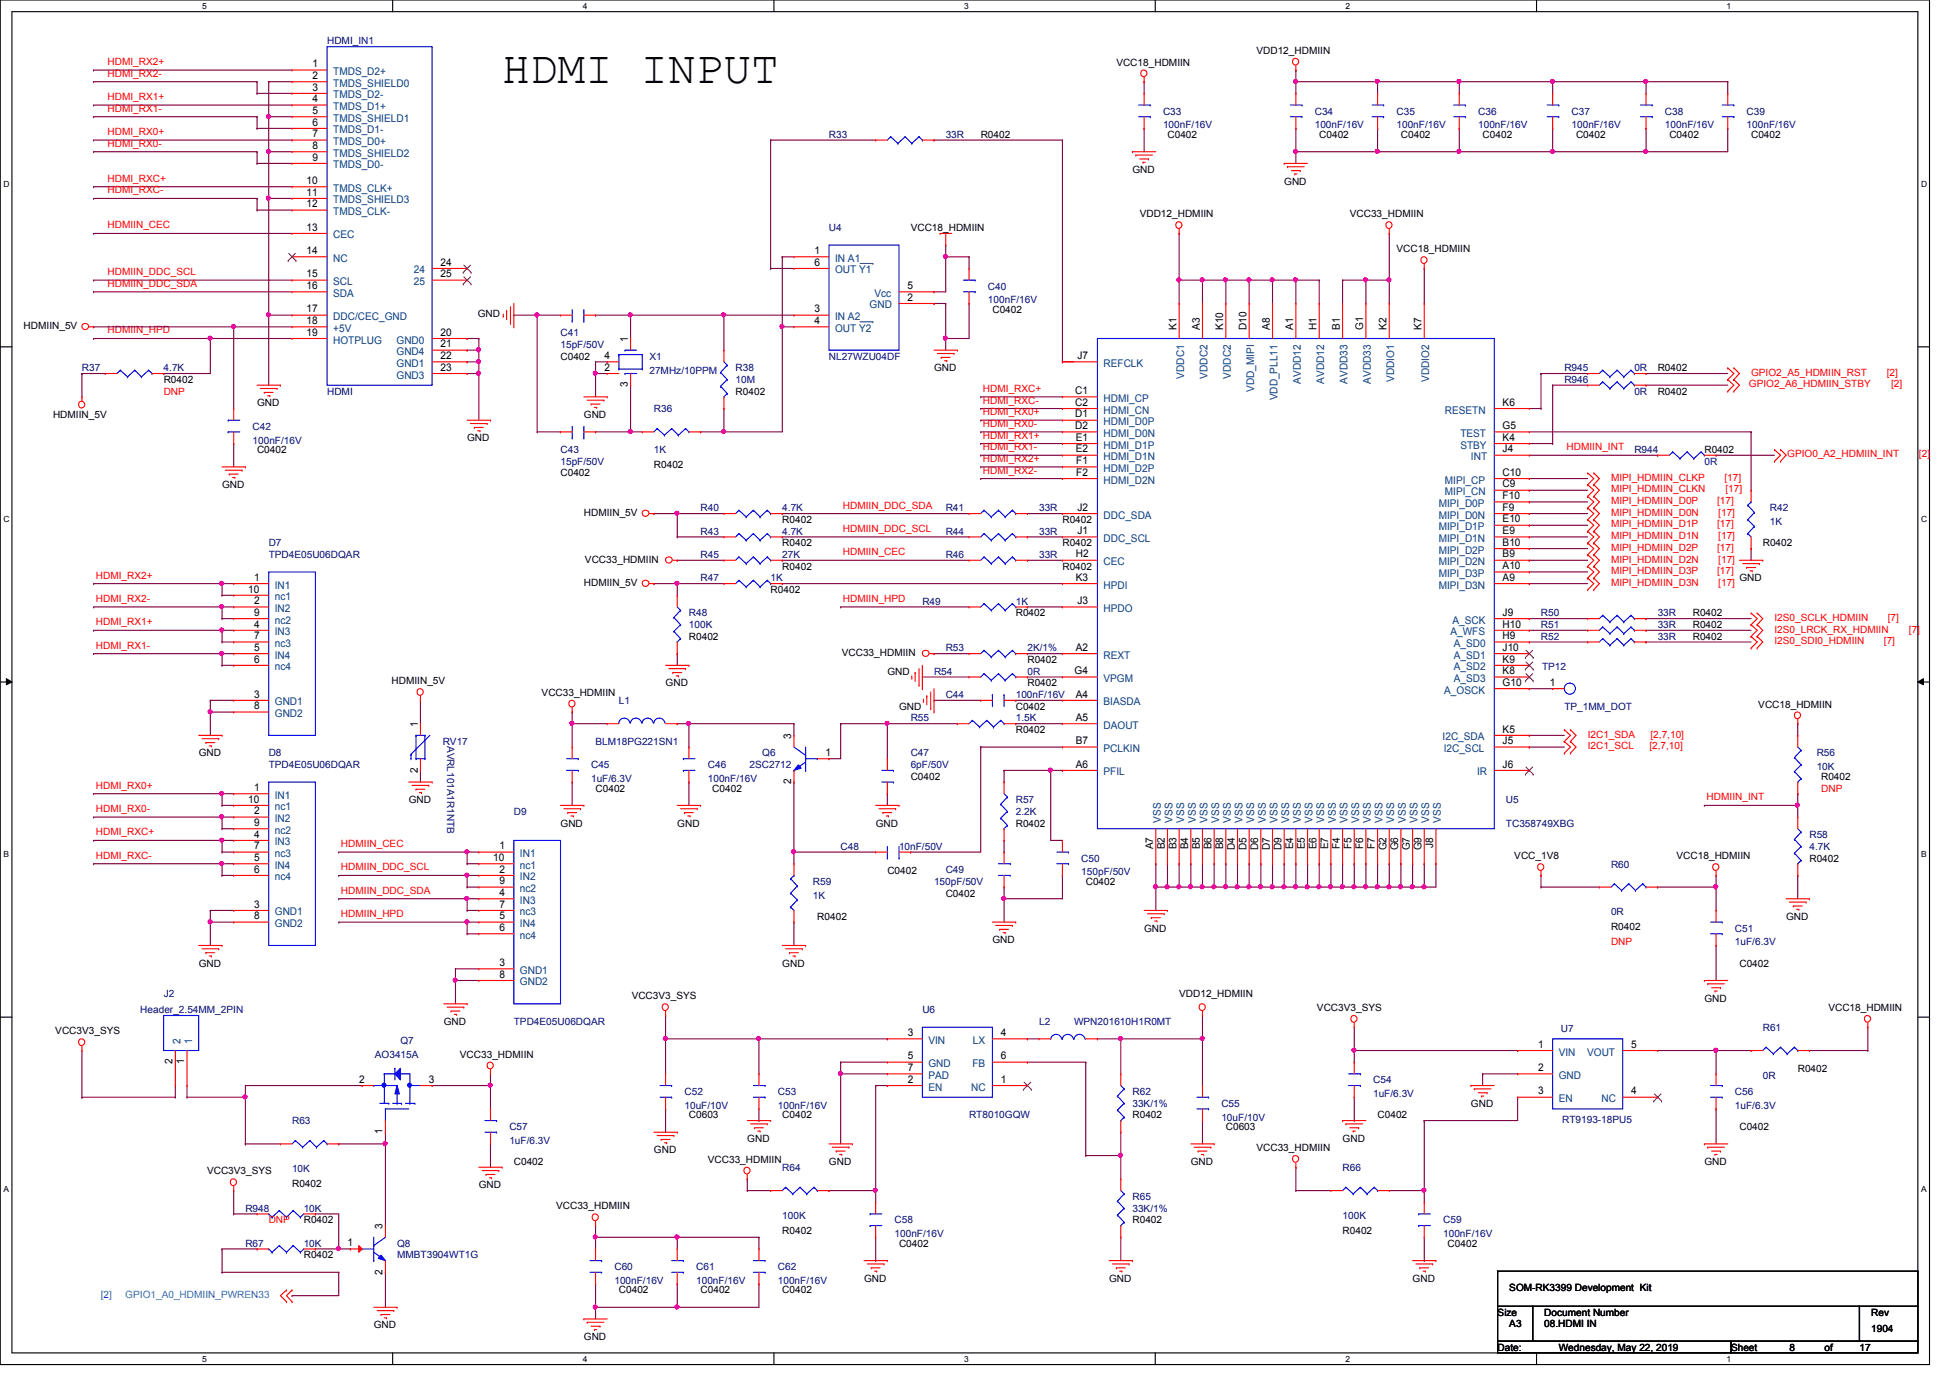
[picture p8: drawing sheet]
<svg xmlns="http://www.w3.org/2000/svg" width="297mm" height="210mm" viewBox="0 0 297 210" stroke-linecap="round" stroke-linejoin="round" font-family="sans-serif">
<defs><g id="words">
<text font-size="7" x="76.5" y="12.6">HDMI INPUT</text>
<g font-size="1.6">
<text x="47.6" y="10.2">1</text>
<text x="47.6" y="12">2</text>
<text x="47.6" y="13.8">3</text>
<text x="47.6" y="15.6">4</text>
<text x="47.6" y="17.4">5</text>
<text x="47.6" y="19.1">6</text>
<text x="47.6" y="20.9">7</text>
<text x="47.6" y="22.7">8</text>
<text x="46.7" y="28">10</text>
<text x="46.7" y="29.8">11</text>
<text x="47.6" y="24.5">9</text>
<text x="46.7" y="35.1">13</text>
<text x="46.7" y="31.6">12</text>
<text x="46.7" y="38.7">14</text>
<text x="67.1" y="40.5">24</text>
<text x="124.1" y="38.7">1</text>
<text x="124.1" y="40.5">6</text>
<text x="46.7" y="47.6">17</text>
<text x="46.7" y="44">16</text>
<text x="46.7" y="42.2">15</text>
<text x="67.1" y="42.2">25</text>
<text x="124.1" y="47.6">3</text>
<text x="138.2" y="45.8">2</text>
<text x="138.2" y="44">5</text>
<text x="46.7" y="51.1">19</text>
<text x="46.7" y="49.4">18</text>
<text x="67.1" y="51.1">20</text>
<text x="67.1" y="52.9">21</text>
<text x="95.6" y="52.1" transform="rotate(-90 95.6 52.1)">1</text>
<text x="124.1" y="49.4">4</text>
<text x="179.2" y="50.3" transform="rotate(-90 179.2 50.3)">K1</text>
<text x="182.7" y="50.3" transform="rotate(-90 182.7 50.3)">A3</text>
<text x="186.3" y="50.3" transform="rotate(-90 186.3 50.3)">K10</text>
<text x="189.9" y="50.3" transform="rotate(-90 189.9 50.3)">D10</text>
<text x="193.4" y="50.3" transform="rotate(-90 193.4 50.3)">A8</text>
<text x="197" y="50.3" transform="rotate(-90 197 50.3)">A1</text>
<text x="200.5" y="50.3" transform="rotate(-90 200.5 50.3)">H1</text>
<text x="204.1" y="50.3" transform="rotate(-90 204.1 50.3)">B1</text>
<text x="207.6" y="50.3" transform="rotate(-90 207.6 50.3)">G1</text>
<text x="211.2" y="50.3" transform="rotate(-90 211.2 50.3)">K2</text>
<text x="216.5" y="50.3" transform="rotate(-90 216.5 50.3)">K7</text>
<text x="67.1" y="56.5">23</text>
<text x="67.1" y="54.7">22</text>
<text x="92.1" y="56.5">2</text>
<text x="92.1" y="54.7">4</text>
<text x="95.6" y="59" transform="rotate(-90 95.6 59)">3</text>
<text x="164.1" y="54.7">J7</text>
<text x="163.8" y="60">C1</text>
<text x="163.8" y="61.8">C2</text>
<text x="163.8" y="63.6">D1</text>
<text x="163.8" y="65.4">D2</text>
<text x="228.9" y="65.4">G5</text>
<text x="228.9" y="61.8">K6</text>
<text x="163.9" y="67.1">E1</text>
<text x="163.9" y="68.9">E2</text>
<text x="164" y="70.7">F1</text>
<text x="228.9" y="68.9">J4</text>
<text x="228.9" y="67.1">K4</text>
<text x="164" y="72.5">F2</text>
<text x="164.1" y="77.8">J2</text>
<text x="228.9" y="72.5">C10</text>
<text x="228.9" y="74.3">C9</text>
<text x="228.9" y="76">F10</text>
<text x="228.9" y="77.8">F9</text>
<text x="164.1" y="81.4">J1</text>
<text x="228.9" y="79.6">E10</text>
<text x="228.9" y="81.4">E9</text>
<text x="228.9" y="83.1">B10</text>
<text x="38.7" y="88.5">1</text>
<text x="163.9" y="84.9">H2</text>
<text x="163.9" y="88.5">K3</text>
<text x="228.9" y="84.9">B9</text>
<text x="228.9" y="86.7">A10</text>
<text x="228.9" y="88.5">A9</text>
<text x="37.8" y="90.3">10</text>
<text x="38.7" y="92">2</text>
<text x="38.7" y="95.6">4</text>
<text x="38.7" y="93.8">9</text>
<text x="164.1" y="92">J3</text>
<text x="228.9" y="93.8">J9</text>
<text x="228.9" y="95.6">H10</text>
<text x="38.7" y="99.1">5</text>
<text x="38.7" y="100.9">6</text>
<text x="38.7" y="97.4">7</text>
<text x="163.9" y="99.1">A2</text>
<text x="228.9" y="97.4">H9</text>
<text x="228.9" y="99.1">J10</text>
<text x="228.9" y="100.9">K9</text>
<text x="38.7" y="106.3">3</text>
<text x="163.7" y="102.7">G4</text>
<text x="163.9" y="106.3">A4</text>
<text x="228.9" y="102.7">K8</text>
<text x="228.9" y="104.5">G10</text>
<text x="236.1" y="104.5">1</text>
<text x="38.7" y="108">8</text>
<text x="63.6" y="110.7" transform="rotate(-90 63.6 110.7)">1</text>
<text x="120.5" y="112.5" transform="rotate(-90 120.5 112.5)">3</text>
<text x="163.9" y="109.8">A5</text>
<text x="163.9" y="113.4">B7</text>
<text x="228.9" y="111.6">K5</text>
<text x="228.9" y="113.4">J5</text>
<text x="63.6" y="117.7" transform="rotate(-90 63.6 117.7)">2</text>
<text x="120.5" y="119.5" transform="rotate(-90 120.5 119.5)">2</text>
<text x="125.8" y="115.1">1</text>
<text x="163.9" y="116.9">A6</text>
<text x="228.9" y="116.9">J6</text>
<text x="37.8" y="122.3">10</text>
<text x="38.7" y="120.5">1</text>
<text x="38.7" y="124">2</text>
<text x="38.7" y="125.8">9</text>
<text x="38.7" y="127.6">4</text>
<text x="38.7" y="131.1">5</text>
<text x="38.7" y="129.4">7</text>
<text x="75.1" y="131.1">10</text>
<text x="76.1" y="129.4">1</text>
<text x="175.6" y="129.4" transform="rotate(-90 175.6 129.4)">A7</text>
<text x="177.4" y="129.4" transform="rotate(-90 177.4 129.4)">B2</text>
<text x="179.2" y="129.4" transform="rotate(-90 179.2 129.4)">B3</text>
<text x="181" y="129.4" transform="rotate(-90 181 129.4)">B4</text>
<text x="182.7" y="129.4" transform="rotate(-90 182.7 129.4)">B5</text>
<text x="184.5" y="129.4" transform="rotate(-90 184.5 129.4)">B6</text>
<text x="186.3" y="129.4" transform="rotate(-90 186.3 129.4)">B8</text>
<text x="188.1" y="129.5" transform="rotate(-90 188.1 129.5)">D4</text>
<text x="189.9" y="129.5" transform="rotate(-90 189.9 129.5)">D5</text>
<text x="191.6" y="129.5" transform="rotate(-90 191.6 129.5)">D6</text>
<text x="193.4" y="129.5" transform="rotate(-90 193.4 129.5)">D7</text>
<text x="195.2" y="129.5" transform="rotate(-90 195.2 129.5)">D9</text>
<text x="197" y="129.4" transform="rotate(-90 197 129.4)">E4</text>
<text x="198.8" y="129.4" transform="rotate(-90 198.8 129.4)">E5</text>
<text x="200.5" y="129.4" transform="rotate(-90 200.5 129.4)">E6</text>
<text x="202.3" y="129.4" transform="rotate(-90 202.3 129.4)">E7</text>
<text x="204.1" y="129.3" transform="rotate(-90 204.1 129.3)">F4</text>
<text x="205.9" y="129.3" transform="rotate(-90 205.9 129.3)">F5</text>
<text x="207.6" y="129.3" transform="rotate(-90 207.6 129.3)">F6</text>
<text x="209.4" y="129.3" transform="rotate(-90 209.4 129.3)">F7</text>
<text x="211.2" y="129.5" transform="rotate(-90 211.2 129.5)">G2</text>
<text x="213" y="129.5" transform="rotate(-90 213 129.5)">G6</text>
<text x="214.8" y="129.5" transform="rotate(-90 214.8 129.5)">G7</text>
<text x="216.5" y="129.5" transform="rotate(-90 216.5 129.5)">G9</text>
<text x="218.3" y="129.1" transform="rotate(-90 218.3 129.1)">J8</text>
<text x="38.7" y="132.9">6</text>
<text x="76.1" y="132.9">2</text>
<text x="76.1" y="136.5">4</text>
<text x="76.1" y="134.7">9</text>
<text x="38.7" y="138.3">3</text>
<text x="38.7" y="140">8</text>
<text x="76.1" y="140">5</text>
<text x="76.1" y="141.8">6</text>
<text x="76.1" y="138.3">7</text>
<text x="76.1" y="147.2">3</text>
<text x="76.1" y="148.9">8</text>
<text x="138.3" y="157.8">3</text>
<text x="138.3" y="161.4">5</text>
<text x="152.4" y="157.8">4</text>
<text x="152.4" y="161.4">6</text>
<text x="234.3" y="159.6">1</text>
<text x="248.5" y="159.6">5</text>
<text x="26.3" y="162.1" transform="rotate(-90 26.3 162.1)">2</text>
<text x="28.1" y="162.1" transform="rotate(-90 28.1 162.1)">1</text>
<text x="54.7" y="164.9">2</text>
<text x="65.3" y="164.9">3</text>
<text x="138.3" y="164.9">2</text>
<text x="138.3" y="163.2">7</text>
<text x="152.4" y="164.9">1</text>
<text x="234.3" y="163.2">2</text>
<text x="234.3" y="166.7">3</text>
<text x="248.5" y="166.7">4</text>
<text x="58.3" y="172.8" transform="rotate(-90 58.3 172.8)">1</text>
<text x="53" y="189.8">1</text>
<text x="58.3" y="187.2" transform="rotate(-90 58.3 187.2)">3</text>
<text x="58.3" y="194.1" transform="rotate(-90 58.3 194.1)">2</text>
</g>
<g font-size="1.6" fill="#004080">
<text x="50.8" y="11.4">TMDS_D2+</text>
<text x="50.8" y="13.2">TMDS_SHIELD0</text>
<text x="50.8" y="15">TMDS_D2-</text>
<text x="50.8" y="16.8">TMDS_D1+</text>
<text x="50.8" y="18.5">TMDS_SHIELD1</text>
<text x="50.8" y="20.3">TMDS_D1-</text>
<text x="50.8" y="22.1">TMDS_D0+</text>
<text x="50.8" y="23.9">TMDS_SHIELD2</text>
<text x="50.8" y="29.2">TMDS_CLK+</text>
<text x="50.8" y="25.7">TMDS_D0-</text>
<text x="50.8" y="31">TMDS_SHIELD3</text>
<text x="50.8" y="32.8">TMDS_CLK-</text>
<text x="50.8" y="36.3">CEC</text>
<text x="50.8" y="39.9">NC</text>
<text x="63" y="41.7">24</text>
<text x="127.2" y="39.9">IN A1</text>
<text x="127.2" y="41.7">OUT Y1</text>
<text x="50.8" y="45.2">SDA</text>
<text x="50.8" y="43.4">SCL</text>
<text x="63" y="43.4">25</text>
<text x="132.5" y="47">GND</text>
<text x="133.2" y="45.2">Vcc</text>
<text x="50.8" y="52.3">HOTPLUG</text>
<text x="50.8" y="50.5">+5V</text>
<text x="50.8" y="48.8">DDC/CEC_GND</text>
<text x="60.4" y="52.3">GND0</text>
<text x="127.2" y="48.8">IN A2</text>
<text x="127.2" y="50.5">OUT Y2</text>
<text x="60.4" y="54.1">GND4</text>
<text x="60.4" y="57.7">GND3</text>
<text x="60.4" y="55.9">GND1</text>
<text x="168.1" y="55.9">REFCLK</text>
<text x="180.4" y="57.7" transform="rotate(-90 180.4 57.7)">VDDC1</text>
<text x="183.9" y="57.7" transform="rotate(-90 183.9 57.7)">VDDC2</text>
<text x="187.5" y="57.7" transform="rotate(-90 187.5 57.7)">VDDC2</text>
<text x="191" y="59.7" transform="rotate(-90 191 59.7)">VDD_MIPI</text>
<text x="198.2" y="58.4" transform="rotate(-90 198.2 58.4)">AVDD12</text>
<text x="201.7" y="58.4" transform="rotate(-90 201.7 58.4)">AVDD12</text>
<text x="205.3" y="58.4" transform="rotate(-90 205.3 58.4)">AVDD33</text>
<text x="208.8" y="58.4" transform="rotate(-90 208.8 58.4)">AVDD33</text>
<text x="212.4" y="58.2" transform="rotate(-90 212.4 58.2)">VDDIO1</text>
<text x="217.7" y="58.2" transform="rotate(-90 217.7 58.2)">VDDIO2</text>
<text x="168.1" y="61.2">HDMI_CP</text>
<text x="168.1" y="63">HDMI_CN</text>
<text x="168.1" y="64.8">HDMI_D0P</text>
<text x="194.6" y="61" transform="rotate(-90 194.6 61)">VDD_PLL11</text>
<text x="220.1" y="63">RESETN</text>
<text x="168.1" y="66.5">HDMI_D0N</text>
<text x="168.1" y="68.3">HDMI_D1P</text>
<text x="168.1" y="70.1">HDMI_D1N</text>
<text x="168.1" y="71.9">HDMI_D2P</text>
<text x="222.5" y="68.3">STBY</text>
<text x="222.5" y="66.5">TEST</text>
<text x="224.1" y="70.1">INT</text>
<text x="168.1" y="73.7">HDMI_D2N</text>
<text x="219.2" y="77.2">MIPI_D0P</text>
<text x="220.1" y="73.7">MIPI_CP</text>
<text x="220.1" y="75.4">MIPI_CN</text>
<text x="168.1" y="79">DDC_SDA</text>
<text x="168.1" y="82.6">DDC_SCL</text>
<text x="219.2" y="80.8">MIPI_D1P</text>
<text x="219.2" y="82.6">MIPI_D1N</text>
<text x="219.2" y="79">MIPI_D0N</text>
<text x="41.9" y="89.7">IN1</text>
<text x="168.1" y="86.1">CEC</text>
<text x="168.1" y="89.7">HPDI</text>
<text x="219.2" y="84.3">MIPI_D2P</text>
<text x="219.2" y="86.1">MIPI_D2N</text>
<text x="219.2" y="87.9">MIPI_D3P</text>
<text x="219.2" y="89.7">MIPI_D3N</text>
<text x="41.9" y="93.2">IN2</text>
<text x="41.9" y="95">nc2</text>
<text x="41.9" y="91.4">nc1</text>
<text x="168.1" y="93.2">HPDO</text>
<text x="221.3" y="95">A_SCK</text>
<text x="41.9" y="96.8">IN3</text>
<text x="41.9" y="100.3">IN4</text>
<text x="41.9" y="98.6">nc3</text>
<text x="168.1" y="100.3">REXT</text>
<text x="220.9" y="96.8">A_WFS</text>
<text x="221.4" y="98.6">A_SD0</text>
<text x="221.4" y="100.3">A_SD1</text>
<text x="41.9" y="102.1">nc4</text>
<text x="41.9" y="107.4">GND1</text>
<text x="168.1" y="103.9">VPGM</text>
<text x="168.1" y="107.4">BIASDA</text>
<text x="220" y="105.7">A_OSCK</text>
<text x="221.4" y="102.1">A_SD2</text>
<text x="221.4" y="103.9">A_SD3</text>
<text x="41.9" y="109.2">GND2</text>
<text x="168.1" y="111">DAOUT</text>
<text x="219.7" y="112.8">I2C_SDA</text>
<text x="168.1" y="114.6">PCLKIN</text>
<text x="168.1" y="118.1">PFIL</text>
<text x="219.9" y="114.6">I2C_SCL</text>
<text x="225" y="118.1">IR</text>
<text x="41.9" y="121.7">IN1</text>
<text x="41.9" y="125.2">IN2</text>
<text x="41.9" y="123.4">nc1</text>
<text x="176.8" y="125.3" transform="rotate(-90 176.8 125.3)">VSS</text>
<text x="178.6" y="125.3" transform="rotate(-90 178.6 125.3)">VSS</text>
<text x="180.4" y="125.3" transform="rotate(-90 180.4 125.3)">VSS</text>
<text x="182.2" y="125.3" transform="rotate(-90 182.2 125.3)">VSS</text>
<text x="183.9" y="125.3" transform="rotate(-90 183.9 125.3)">VSS</text>
<text x="185.7" y="125.3" transform="rotate(-90 185.7 125.3)">VSS</text>
<text x="187.5" y="125.3" transform="rotate(-90 187.5 125.3)">VSS</text>
<text x="189.3" y="125.3" transform="rotate(-90 189.3 125.3)">VSS</text>
<text x="191" y="125.3" transform="rotate(-90 191 125.3)">VSS</text>
<text x="192.8" y="125.3" transform="rotate(-90 192.8 125.3)">VSS</text>
<text x="194.6" y="125.3" transform="rotate(-90 194.6 125.3)">VSS</text>
<text x="196.4" y="125.3" transform="rotate(-90 196.4 125.3)">VSS</text>
<text x="198.2" y="125.3" transform="rotate(-90 198.2 125.3)">VSS</text>
<text x="199.9" y="125.3" transform="rotate(-90 199.9 125.3)">VSS</text>
<text x="201.7" y="125.3" transform="rotate(-90 201.7 125.3)">VSS</text>
<text x="203.5" y="125.3" transform="rotate(-90 203.5 125.3)">VSS</text>
<text x="205.3" y="125.3" transform="rotate(-90 205.3 125.3)">VSS</text>
<text x="207" y="125.3" transform="rotate(-90 207 125.3)">VSS</text>
<text x="208.8" y="125.3" transform="rotate(-90 208.8 125.3)">VSS</text>
<text x="210.6" y="125.3" transform="rotate(-90 210.6 125.3)">VSS</text>
<text x="212.4" y="125.3" transform="rotate(-90 212.4 125.3)">VSS</text>
<text x="214.2" y="125.3" transform="rotate(-90 214.2 125.3)">VSS</text>
<text x="215.9" y="125.3" transform="rotate(-90 215.9 125.3)">VSS</text>
<text x="217.7" y="125.3" transform="rotate(-90 217.7 125.3)">VSS</text>
<text x="219.5" y="125.3" transform="rotate(-90 219.5 125.3)">VSS</text>
<text x="41.9" y="128.8">IN3</text>
<text x="41.9" y="130.6">nc3</text>
<text x="41.9" y="127">nc2</text>
<text x="79.2" y="130.6">IN1</text>
<text x="41.9" y="132.3">IN4</text>
<text x="41.9" y="134.1">nc4</text>
<text x="79.2" y="134.1">IN2</text>
<text x="79.2" y="137.7">IN3</text>
<text x="79.2" y="135.9">nc2</text>
<text x="79.2" y="132.3">nc1</text>
<text x="41.9" y="139.4">GND1</text>
<text x="41.9" y="141.2">GND2</text>
<text x="79.2" y="141.2">IN4</text>
<text x="79.2" y="143">nc4</text>
<text x="79.2" y="139.4">nc3</text>
<text x="79.2" y="148.3">GND1</text>
<text x="79.2" y="150.1">GND2</text>
<text x="27.5" y="159.1" transform="rotate(-90 27.5 159.1)">2</text>
<text x="29.2" y="159.1" transform="rotate(-90 29.2 159.1)">1</text>
<text x="141.4" y="159">VIN</text>
<text x="148.2" y="159">LX</text>
<text x="237.4" y="160.8">VIN</text>
<text x="241.8" y="160.8">VOUT</text>
<text x="141.4" y="166.1">EN</text>
<text x="141.4" y="162.6">GND</text>
<text x="141.4" y="164.3">PAD</text>
<text x="148" y="166.1">NC</text>
<text x="148.1" y="162.6">FB</text>
<text x="237.4" y="164.3">GND</text>
<text x="237.4" y="167.9">EN</text>
<text x="244" y="167.9">NC</text>
</g>
<g font-size="1.5" fill="#f00">
<text x="16.4" y="9.9">HDMI_RX2+</text>
<text x="16.4" y="11.7">HDMI_RX2-</text>
<text x="16.4" y="15.2">HDMI_RX1+</text>
<text x="16.4" y="17">HDMI_RX1-</text>
<text x="16.4" y="20.6">HDMI_RX0+</text>
<text x="16.4" y="22.4">HDMI_RX0-</text>
<text x="16.4" y="27.7">HDMI_RXC+</text>
<text x="16.4" y="29.5">HDMI_RXC-</text>
<text x="16.4" y="34.8">HDMIIN_CEC</text>
<text x="16.4" y="41.9">HDMIIN_DDC_SCL</text>
<text x="16.4" y="43.7">HDMIIN_DDC_SDA</text>
<text x="16.4" y="50.8">HDMIIN_HPD</text>
<text x="149.7" y="59.7">HDMI_RXC+</text>
<text x="266.4" y="59">GPIO2_A6_HDMIIN_STBY</text>
<text x="266.7" y="57.2">GPIO2_A5_HDMIIN_RST</text>
<text x="287.4" y="57.2">[2]</text>
<text x="288.1" y="59">[2]</text>
<text x="24.9" y="60.1">DNP</text>
<text x="149.7" y="61.5">HDMI_RXC-</text>
<text x="149.7" y="63.2">HDMI_RX0+</text>
<text x="149.7" y="65">HDMI_RX0-</text>
<text x="149.7" y="70.4">HDMI_RX2+</text>
<text x="149.7" y="66.8">HDMI_RX1+</text>
<text x="149.7" y="68.6">HDMI_RX1-</text>
<text x="238.6" y="68.6">HDMIIN_INT</text>
<text x="272.2" y="69.7">GPIO0_A2_HDMIIN_INT</text>
<text x="292.3" y="69.7">[2]</text>
<text x="128.4" y="77.5">HDMIIN_DDC_SDA</text>
<text x="149.7" y="72.1">HDMI_RX2-</text>
<text x="245.4" y="75">MIPI_HDMIIN_CLKN</text>
<text x="245.4" y="76.8">MIPI_HDMIIN_D0P</text>
<text x="245.4" y="73.2">MIPI_HDMIIN_CLKP</text>
<text x="261.6" y="76.8">[17]</text>
<text x="262.7" y="73.2">[17]</text>
<text x="262.8" y="75">[17]</text>
<text x="128.4" y="81">HDMIIN_DDC_SCL</text>
<text x="245.4" y="80.3">MIPI_HDMIIN_D1P</text>
<text x="245.4" y="82.1">MIPI_HDMIIN_D1N</text>
<text x="245.4" y="78.6">MIPI_HDMIIN_D0N</text>
<text x="245.4" y="83.9">MIPI_HDMIIN_D2P</text>
<text x="261.6" y="80.3">[17]</text>
<text x="261.6" y="83.9">[17]</text>
<text x="261.7" y="82.1">[17]</text>
<text x="261.7" y="78.6">[17]</text>
<text x="14.6" y="88.1">HDMI_RX2+</text>
<text x="128.4" y="84.6">HDMIIN_CEC</text>
<text x="245.4" y="87.5">MIPI_HDMIIN_D3P</text>
<text x="245.4" y="85.7">MIPI_HDMIIN_D2N</text>
<text x="245.4" y="89.2">MIPI_HDMIIN_D3N</text>
<text x="261.6" y="87.5">[17]</text>
<text x="261.7" y="85.7">[17]</text>
<text x="261.7" y="89.2">[17]</text>
<text x="14.6" y="91.7">HDMI_RX2-</text>
<text x="14.6" y="95.3">HDMI_RX1+</text>
<text x="128.4" y="91.7">HDMIIN_HPD</text>
<text x="270.3" y="94.6">I2S0_SCLK_HDMIIN</text>
<text x="287.6" y="94.6">[7]</text>
<text x="14.6" y="98.8">HDMI_RX1-</text>
<text x="270.3" y="98.1">I2S0_SDI0_HDMIIN</text>
<text x="270.3" y="96.4">I2S0_LRCK_RX_HDMIIN</text>
<text x="287" y="98.1">[7]</text>
<text x="290.8" y="96.4">[7]</text>
<text x="241.8" y="112.4">I2C1_SDA</text>
<text x="251.4" y="112.4">[2,7,10]</text>
<text x="241.8" y="114.1">I2C1_SCL</text>
<text x="251.2" y="114.1">[2,7,10]</text>
<text x="14.6" y="120.1">HDMI_RX0+</text>
<text x="14.6" y="123.7">HDMI_RX0-</text>
<text x="260" y="121.9">HDMIIN_INT</text>
<text x="277.4" y="120.6">DNP</text>
<text x="14.6" y="127.3">HDMI_RXC+</text>
<text x="14.6" y="130.8">HDMI_RXC-</text>
<text x="51.9" y="129">HDMIIN_CEC</text>
<text x="51.9" y="132.6">HDMIIN_DDC_SCL</text>
<text x="51.9" y="136.1">HDMIIN_DDC_SDA</text>
<text x="51.9" y="139.7">HDMIIN_HPD</text>
<text x="245.4" y="144">DNP</text>
<text x="40.9" y="186.4">DNP</text>
</g>
<g font-size="1.5" fill="#000080">
<text x="49.8" y="6.8">HDMI_IN1</text>
<text x="177.2" y="17.4">C33</text>
<text x="200.3" y="17.4">C34</text>
<text x="212.7" y="17.4">C35</text>
<text x="225.2" y="17.4">C36</text>
<text x="239.4" y="17.4">C37</text>
<text x="253.6" y="17.4">C38</text>
<text x="266.1" y="17.4">C39</text>
<text x="126.3" y="21">R33</text>
<text x="144.1" y="21">33R</text>
<text x="177.2" y="19.6">100nF/16V</text>
<text x="200.3" y="19.6">100nF/16V</text>
<text x="212.7" y="19.6">100nF/16V</text>
<text x="225.2" y="19.6">100nF/16V</text>
<text x="239.4" y="19.6">100nF/16V</text>
<text x="253.6" y="19.6">100nF/16V</text>
<text x="266.1" y="19.6">100nF/16V</text>
<text x="126.3" y="35.2">U4</text>
<text x="150.5" y="44.1">C40</text>
<text x="150.5" y="46.2">100nF/16V</text>
<text x="85.4" y="51.2">C41</text>
<text x="85.4" y="53">15pF/50V</text>
<text x="12.5" y="56.6">R37</text>
<text x="24.9" y="56.6">4.7K</text>
<text x="98.9" y="54.8">X1</text>
<text x="98.9" y="56.9">27MHz/10PPM</text>
<text x="112.1" y="56.6">R38</text>
<text x="112.1" y="58.3">10M</text>
<text x="126.3" y="54.8">NL27WZU04DF</text>
<text x="238.3" y="56.6">R945</text>
<text x="238.3" y="58.3">R946</text>
<text x="249" y="56.6">0R</text>
<text x="38.5" y="65.4">C42</text>
<text x="49.8" y="60.1">HDMI</text>
<text x="99.6" y="62.8">R36</text>
<text x="249" y="60.1">0R</text>
<text x="38.5" y="67.6">100nF/16V</text>
<text x="85.4" y="69">C43</text>
<text x="85.4" y="70.8">15pF/50V</text>
<text x="99.6" y="69">1K</text>
<text x="249" y="69">R944</text>
<text x="259.6" y="70.8">0R</text>
<text x="106.7" y="77.9">R40</text>
<text x="119.2" y="77.9">4.7K</text>
<text x="144.1" y="77.9">R41</text>
<text x="158.3" y="77.9">33R</text>
<text x="269.6" y="77.9">R42</text>
<text x="40.9" y="83.2">D7</text>
<text x="106.7" y="81.4">R43</text>
<text x="119.2" y="81.4">4.7K</text>
<text x="144.1" y="81.4">R44</text>
<text x="158.3" y="81.4">33R</text>
<text x="269.6" y="80">1K</text>
<text x="40.9" y="85">TPD4E05U06DQAR</text>
<text x="106.7" y="85">R45</text>
<text x="106.7" y="88.6">R47</text>
<text x="117.4" y="88.6">1K</text>
<text x="119.2" y="85">27K</text>
<text x="144.1" y="85">R46</text>
<text x="158.3" y="85">33R</text>
<text x="104.9" y="93.9">R48</text>
<text x="104.9" y="95.7">100K</text>
<text x="140.5" y="92.1">R49</text>
<text x="154.7" y="92.1">1K</text>
<text x="234.7" y="95.7">R51</text>
<text x="234.7" y="93.9">R50</text>
<text x="252.5" y="95.7">33R</text>
<text x="252.5" y="93.9">33R</text>
<text x="144.1" y="99.2">R53</text>
<text x="156.5" y="99.2">2K/1%</text>
<text x="234.7" y="97.5">R52</text>
<text x="252.5" y="97.5">33R</text>
<text x="94.3" y="107.3">L1</text>
<text x="142.3" y="102.8">R54</text>
<text x="144.1" y="106.3">C44</text>
<text x="154.7" y="106.3">100nF/16V</text>
<text x="156.5" y="102.8">0R</text>
<text x="234.9" y="102.1">TP12</text>
<text x="67.4" y="113.5">RV17</text>
<text x="68.1" y="113.6" transform="rotate(90 68.1 113.6)">AVRL101A1R1NTB</text>
<text x="90.7" y="113.5">BLM18PG221SN1</text>
<text x="138.7" y="109.9">R55</text>
<text x="154.7" y="109.9">1.5K</text>
<text x="238.3" y="108.1">TP_1MM_DOT</text>
<text x="40.9" y="115.2">D8</text>
<text x="40.9" y="117">TPD4E05U06DQAR</text>
<text x="90" y="117">C45</text>
<text x="90" y="119.1">1uF/6.3V</text>
<text x="107.8" y="117">C46</text>
<text x="107.8" y="119.1">100nF/16V</text>
<text x="114.2" y="117">2SC2712</text>
<text x="116.1" y="115.2">Q6</text>
<text x="138.7" y="115.2">C47</text>
<text x="138.7" y="117">6pF/50V</text>
<text x="276.7" y="115.2">R56</text>
<text x="276.7" y="117.3">10K</text>
<text x="78.3" y="124.1">D9</text>
<text x="154.7" y="122.3">R57</text>
<text x="154.7" y="124.1">2.2K</text>
<text x="229.4" y="122.3">U5</text>
<text x="229.4" y="125.9">TC358749XBG</text>
<text x="128.1" y="129.5">C48</text>
<text x="136.9" y="129.5">10nF/50V</text>
<text x="164.7" y="131.2">C50</text>
<text x="275.6" y="127.7">R58</text>
<text x="275.6" y="129.5">4.7K</text>
<text x="123.8" y="134.8">R59</text>
<text x="123.8" y="136.9">1K</text>
<text x="142.3" y="134.8">150pF/50V</text>
<text x="144.1" y="133">C49</text>
<text x="164.7" y="133.4">150pF/50V</text>
<text x="245.4" y="132.2">R60</text>
<text x="245.4" y="139.4">0R</text>
<text x="264.3" y="141.9">C51</text>
<text x="264.3" y="144">1uF/6.3V</text>
<text x="21.4" y="154.3">Header_2.54MM_2PIN</text>
<text x="24.9" y="151.9">J2</text>
<text x="140.5" y="154.3">U6</text>
<text x="57.1" y="161.1">AO3415A</text>
<text x="61" y="159">Q7</text>
<text x="78.3" y="156.1">TPD4E05U06DQAR</text>
<text x="158.3" y="156.1">L2</text>
<text x="163.6" y="156.1">WPN201610H1R0MT</text>
<text x="237.8" y="157.2">U7</text>
<text x="268.5" y="157.1">R61</text>
<text x="104.3" y="166.8">C52</text>
<text x="118.5" y="166.8">C53</text>
<text x="172.5" y="166.8">R62</text>
<text x="209.2" y="165">C54</text>
<text x="209.2" y="167.1">1uF/6.3V</text>
<text x="264.3" y="166.8">C56</text>
<text x="268.5" y="164.3">0R</text>
<text x="44.5" y="171.3">R63</text>
<text x="77.6" y="172.1">C57</text>
<text x="104.3" y="168.9">10uF/10V</text>
<text x="118.5" y="168.9">100nF/16V</text>
<text x="147.6" y="170.3">RT8010GQW</text>
<text x="172.5" y="168.6">33K/1%</text>
<text x="186.1" y="168.6">C55</text>
<text x="186.1" y="170.7">10uF/10V</text>
<text x="238" y="171">RT9193-18PU5</text>
<text x="264.3" y="168.9">1uF/6.3V</text>
<text x="44.5" y="178.6">10K</text>
<text x="77.6" y="174.2">1uF/6.3V</text>
<text x="119.2" y="178.4">R64</text>
<text x="204.5" y="178.4">R66</text>
<text x="37.4" y="184.6">R948</text>
<text x="46.3" y="184.6">10K</text>
<text x="119.2" y="185.7">100K</text>
<text x="172.5" y="182.8">R65</text>
<text x="172.5" y="184.6">33K/1%</text>
<text x="204.5" y="185.7">100K</text>
<text x="37.4" y="189.9">R67</text>
<text x="46.3" y="189.9">10K</text>
<text x="60.5" y="189.9">Q8</text>
<text x="60.5" y="191.7">MMBT3904WT1G</text>
<text x="136.3" y="186.4">C58</text>
<text x="136.3" y="188.5">100nF/16V</text>
<text x="219.8" y="186.4">C59</text>
<text x="219.8" y="188.5">100nF/16V</text>
<text x="93.6" y="193.5">C60</text>
<text x="93.6" y="195.6">100nF/16V</text>
<text x="106" y="193.5">C61</text>
<text x="106" y="195.6">100nF/16V</text>
<text x="118.5" y="193.5">C62</text>
<text x="118.5" y="195.6">100nF/16V</text>
</g>
<g font-size="1.5">
<text x="170" y="10">VCC18_HDMIIN</text>
<text x="191.4" y="8.2">VDD12_HDMIIN</text>
<text x="149.4" y="21">R0402</text>
<text x="177.8" y="21">C0402</text>
<text x="201" y="21">C0402</text>
<text x="213.4" y="21">C0402</text>
<text x="225.8" y="21">C0402</text>
<text x="240.1" y="21">C0402</text>
<text x="254.3" y="21">C0402</text>
<text x="266.7" y="21">C0402</text>
<text x="172.5" y="26.3">GND</text>
<text x="195.6" y="28.1">GND</text>
<text x="138.7" y="35.2">VCC18_HDMIIN</text>
<text x="173.6" y="33.1">VDD12_HDMIIN</text>
<text x="205.6" y="33.1">VCC33_HDMIIN</text>
<text x="212.7" y="38.4">VCC18_HDMIIN</text>
<text x="151.2" y="47.7">C0402</text>
<text x="3.6" y="50.1">HDMIIN_5V</text>
<text x="72.8" y="48.3">GND</text>
<text x="24.9" y="58.3">R0402</text>
<text x="85.4" y="54.8">C0402</text>
<text x="142.3" y="56.6">GND</text>
<text x="252.5" y="56.6">R0402</text>
<text x="8.1" y="63.7">HDMIIN_5V</text>
<text x="39.2" y="61.9">GND</text>
<text x="88.9" y="63.7">GND</text>
<text x="112.1" y="60.1">R0402</text>
<text x="252.5" y="60.1">R0402</text>
<text x="39.2" y="69">C0402</text>
<text x="71.2" y="67.2">GND</text>
<text x="99.6" y="71.3">R0402</text>
<text x="259.6" y="69">R0402</text>
<text x="33.8" y="74.3">GND</text>
<text x="85.4" y="72.6">C0402</text>
<text x="88.9" y="78.6">HDMIIN_5V</text>
<text x="119.2" y="83.2">R0402</text>
<text x="119.2" y="79.7">R0402</text>
<text x="161.8" y="79.7">R0402</text>
<text x="161.8" y="83.2">R0402</text>
<text x="268.5" y="83.2">R0402</text>
<text x="88.9" y="89.2">HDMIIN_5V</text>
<text x="89.1" y="85.7">VCC33_HDMIIN</text>
<text x="119.2" y="86.8">R0402</text>
<text x="161.8" y="86.8">R0402</text>
<text x="265" y="88.6">GND</text>
<text x="117.4" y="90.3">R0402</text>
<text x="154.7" y="93.9">R0402</text>
<text x="257.8" y="95.7">R0402</text>
<text x="257.8" y="93.9">R0402</text>
<text x="104.9" y="97.5">R0402</text>
<text x="128.2" y="99.9">VCC33_HDMIIN</text>
<text x="156.5" y="101">R0402</text>
<text x="257.8" y="97.5">R0402</text>
<text x="59.6" y="104.2">HDMIIN_5V</text>
<text x="82.5" y="106">VCC33_HDMIIN</text>
<text x="101.4" y="104.6">GND</text>
<text x="135.2" y="102.8">GND</text>
<text x="156.5" y="104.6">R0402</text>
<text x="267.8" y="107.8">VCC18_HDMIIN</text>
<text x="136.9" y="108.1">GND</text>
<text x="154.7" y="108.1">C0402</text>
<text x="154.7" y="111.7">R0402</text>
<text x="30.3" y="115.2">GND</text>
<text x="138.7" y="118.8">C0402</text>
<text x="277.4" y="118.8">R0402</text>
<text x="62.3" y="122.3">GND</text>
<text x="85.4" y="125.9">GND</text>
<text x="90.7" y="120.6">C0402</text>
<text x="103.2" y="125.9">GND</text>
<text x="108.5" y="120.6">C0402</text>
<text x="133.4" y="125.9">GND</text>
<text x="154.7" y="125.9">R0402</text>
<text x="230.7" y="130.9">VCC_1V8</text>
<text x="255.4" y="130.9">VCC18_HDMIIN</text>
<text x="275.6" y="131.2">R0402</text>
<text x="135.2" y="133.2">C0402</text>
<text x="144.1" y="136.6">C0402</text>
<text x="165.4" y="134.8">C0402</text>
<text x="124.5" y="140.1">R0402</text>
<text x="151.2" y="143.7">GND</text>
<text x="174.3" y="141.9">GND</text>
<text x="245.4" y="141.7">R0402</text>
<text x="272.1" y="140.1">GND</text>
<text x="30.3" y="147.2">GND</text>
<text x="119.2" y="147.2">GND</text>
<text x="265" y="147.2">C0402</text>
<text x="96.2" y="152.2">VCC3V3_SYS</text>
<text x="179.6" y="151.9">VDD12_HDMIIN</text>
<text x="200.6" y="154">VCC3V3_SYS</text>
<text x="259.6" y="152.6">GND</text>
<text x="278.5" y="154">VCC18_HDMIIN</text>
<text x="8.4" y="157.6">VCC3V3_SYS</text>
<text x="67.6" y="156.1">GND</text>
<text x="70.1" y="161.1">VCC33_HDMIIN</text>
<text x="273.9" y="163.2">R0402</text>
<text x="104.9" y="170.3">C0603</text>
<text x="113.8" y="173.9">GND</text>
<text x="119.2" y="170.3">C0402</text>
<text x="172.5" y="170.3">R0402</text>
<text x="186.7" y="172.1">C0603</text>
<text x="204.5" y="173.9">GND</text>
<text x="209.8" y="170.3">C0402</text>
<text x="224.1" y="168.6">GND</text>
<text x="265" y="172.1">C0402</text>
<text x="31.5" y="178.9">VCC3V3_SYS</text>
<text x="78.3" y="177.5">C0402</text>
<text x="99.6" y="175.7">GND</text>
<text x="107.8" y="177.1">VCC33_HDMIIN</text>
<text x="126.3" y="177.5">GND</text>
<text x="181.4" y="177.5">GND</text>
<text x="191.4" y="175.3">VCC33_HDMIIN</text>
<text x="259.6" y="177.5">GND</text>
<text x="44.5" y="180.8">R0402</text>
<text x="72.9" y="181">GND</text>
<text x="84.7" y="184.2">VCC33_HDMIIN</text>
<text x="46.3" y="186.4">R0402</text>
<text x="46.3" y="191.7">R0402</text>
<text x="119.2" y="188">R0402</text>
<text x="136.9" y="189.9">C0402</text>
<text x="172.5" y="186.4">R0402</text>
<text x="204.5" y="188">R0402</text>
<text x="220.5" y="189.9">C0402</text>
<text x="94.3" y="197">C0402</text>
<text x="106.7" y="197">C0402</text>
<text x="119.2" y="197">C0402</text>
<text x="131.6" y="195.2">GND</text>
<text x="168.9" y="195.2">GND</text>
<text x="215.2" y="195.2">GND</text>
<text x="229.9" y="196.7">SOM-RK3399 Development Kit</text>
<text x="56.9" y="202.4">GND</text>
<text x="228.1" y="200.4">Size</text>
<text x="229.9" y="202.2">A3</text>
<text x="235.2" y="200.4">Document Number</text>
<text x="235.2" y="202.2">08.HDMI IN</text>
<text x="285" y="202.9">1904</text>
<text x="285" y="200.4">Rev</text>
<text x="88.9" y="204.1">GND</text>
<text x="228.1" y="205.7">Date:</text>
<text x="237.4" y="205.7">Wednesday, May 22, 2019</text>
<text x="263.7" y="205.7">Sheet</text>
<text x="272.6" y="205.7">8</text>
<text x="277.9" y="205.7">of</text>
<text x="283.2" y="205.7">17</text>
</g>
<g font-size="1.5" fill="#0080ff">
<text x="15.4" y="197.7">[2]</text>
<text x="19.1" y="197.7">GPIO1_A0_HDMIIN_PWREN33</text>
</g>
<g font-size="1.3">
<text x="30.8" y="1.4">5</text>
<text x="88.8" y="1.4">4</text>
<text x="146.9" y="1.4">3</text>
<text x="204.9" y="1.4">2</text>
<text x="263" y="1.4">1</text>
<text x=".5" y="28.4">D</text>
<text x="292.6" y="28.4">D</text>
<text x=".5" y="79.5">C</text>
<text x="292.6" y="79.5">C</text>
<text x=".5" y="130.6">B</text>
<text x="292.6" y="130.6">B</text>
<text x=".5" y="181.6">A</text>
<text x="292.6" y="181.6">A</text>
<text x="30.8" y="207.5">5</text>
<text x="88.8" y="207.5">4</text>
<text x="146.9" y="207.5">3</text>
<text x="204.9" y="207.5">2</text>
<text x="263" y="207.5">1</text>
</g>
</g></defs>
<path d="M0 0h293.9v207.9h-293.9zM1.8 1.8h290.3v204.3h-290.3z" fill="none" stroke="#000" stroke-width=".17"/>
<g fill="#fff">
<path d="M30.8 .3h.7v1.4h-.7z"/>
<path d="M30.8 206.3h.7v1.5h-.7z"/>
</g>
<path d="M59.8 0v1.8M59.8 206.1v1.8" fill="none" stroke="#000" stroke-width=".17"/>
<g fill="#fff">
<path d="M88.8 .3h.6v1.4h-.6z"/>
<path d="M88.8 206.3h.6v1.5h-.6z"/>
</g>
<path d="M117.9 0v1.8M117.9 206.1v1.8" fill="none" stroke="#000" stroke-width=".17"/>
<g fill="#fff">
<path d="M146.9 .3h.6v1.4h-.6z"/>
<path d="M146.9 206.3h.6v1.5h-.6z"/>
</g>
<path d="M176 0v1.8M176 206.1v1.8" fill="none" stroke="#000" stroke-width=".17"/>
<g fill="#fff">
<path d="M204.9 .3h.7v1.4h-.7z"/>
<path d="M204.9 206.3h.7v1.5h-.7z"/>
</g>
<path d="M234.1 0v1.8M234.1 206.1v1.8" fill="none" stroke="#000" stroke-width=".17"/>
<g fill="#fff">
<path d="M263 .3h.7v1.4h-.7z"/>
<path d="M263 206.3h.7v1.5h-.7z"/>
<path d="M.5 27.3h1v1.4h-1z"/>
<path d="M292.6 27.3h1v1.4h-1z"/>
<path d="M.5 78.3h1v1.5h-1z"/>
<path d="M292.6 78.3h1v1.5h-1z"/>
</g>
<path d="M0 52.8h1.8M292.1 52.8h1.8" fill="none" stroke="#000" stroke-width=".17"/>
<g fill="#fff">
<path d="M.5 129.4h.9v1.4h-.9z"/>
<path d="M292.6 129.4h.9v1.4h-.9z"/>
</g>
<path d="M0 103.9h1.8M292.1 103.9h1.8" fill="none" stroke="#000" stroke-width=".17"/>
<path d="M1 103.4l.8 .5-.8 .4zM292.1 103.9l.9-.5v.9z" fill="#000"/>
<path d="M1 103.4l.8 .5-.8 .4zM292.1 103.9l.9-.5v.9z" fill="none" stroke="#000" stroke-width=".15"/>
<g fill="#fff">
<path d="M.5 180.4h.8v1.5h-.8z"/>
<path d="M292.6 180.4h.8v1.5h-.8z"/>
</g>
<path d="M0 154.9h1.8M292.1 154.9h1.8" fill="none" stroke="#000" stroke-width=".17"/>
<g fill="none" stroke="#800040" stroke-width=".17">
<path d="M233 97.8h.1M233 96h.1M233 94.2h.1M233 97.8h8.8M233 96h8.8M233 94.2h8.8M233 113.8h.1M233 112h.1M233 104.9h.1M233 113.8h5.3M233 112h5.3M233 104.9h3.5"/>
<path d="M176.1 135.1h.1M176.1 135.1h1.7M179.6 135.1h.1M179.6 135.1h1.8M217 135.1h.1M217 135.1h1.7"/>
</g>
<circle cx="181.3" cy="135.1" r=".31" fill="#f0f"/>
<circle cx="181.3" cy="135.1" r=".31" fill="none" stroke="#f0f" stroke-width=".17"/>
<circle cx="179.6" cy="135.1" r=".31" fill="#f0f"/>
<circle cx="179.6" cy="135.1" r=".31" fill="none" stroke="#f0f" stroke-width=".17"/>
<path d="M181.4 135.1h.1M181.4 135.1h5.3M183.2 135.1h.1M185 135.1h.1" fill="none" stroke="#800040" stroke-width=".17"/>
<circle cx="186.7" cy="135.1" r=".31" fill="#f0f"/>
<circle cx="186.7" cy="135.1" r=".31" fill="none" stroke="#f0f" stroke-width=".17"/>
<circle cx="184.9" cy="135.1" r=".31" fill="#f0f"/>
<circle cx="184.9" cy="135.1" r=".31" fill="none" stroke="#f0f" stroke-width=".17"/>
<path d="M186.7 135.1h.1M186.7 135.1h1.8" fill="none" stroke="#800040" stroke-width=".17"/>
<circle cx="188.5" cy="135.1" r=".31" fill="#f0f"/>
<circle cx="188.5" cy="135.1" r=".31" fill="none" stroke="#f0f" stroke-width=".17"/>
<path d="M188.5 135.1h.1M188.5 135.1h3.6M190.3 135.1h.1" fill="none" stroke="#800040" stroke-width=".17"/>
<circle cx="192" cy="135.1" r=".31" fill="#f0f"/>
<circle cx="192" cy="135.1" r=".31" fill="none" stroke="#f0f" stroke-width=".17"/>
<circle cx="190.2" cy="135.1" r=".31" fill="#f0f"/>
<circle cx="190.2" cy="135.1" r=".31" fill="none" stroke="#f0f" stroke-width=".17"/>
<path d="M192.1 135.1h.1M192.1 135.1h8.9M193.8 135.1h.1M195.6 135.1h.1M197.4 135.1h.1M199.2 135.1h.1" fill="none" stroke="#800040" stroke-width=".17"/>
<circle cx="199.1" cy="135.1" r=".31" fill="#f0f"/>
<circle cx="199.1" cy="135.1" r=".31" fill="none" stroke="#f0f" stroke-width=".17"/>
<path d="M201 135.1h.1M201 135.1h3.5M202.7 135.1h.1" fill="none" stroke="#800040" stroke-width=".17"/>
<circle cx="204.5" cy="135.1" r=".31" fill="#f0f"/>
<circle cx="204.5" cy="135.1" r=".31" fill="none" stroke="#f0f" stroke-width=".17"/>
<circle cx="202.7" cy="135.1" r=".31" fill="#f0f"/>
<circle cx="202.7" cy="135.1" r=".31" fill="none" stroke="#f0f" stroke-width=".17"/>
<path d="M204.5 135.1h.1M204.5 135.1h3.6M206.3 135.1h.1" fill="none" stroke="#800040" stroke-width=".17"/>
<circle cx="206.2" cy="135.1" r=".31" fill="#f0f"/>
<circle cx="206.2" cy="135.1" r=".31" fill="none" stroke="#f0f" stroke-width=".17"/>
<path d="M208.1 135.1h.1M208.1 135.1h1.7" fill="none" stroke="#800040" stroke-width=".17"/>
<circle cx="209.8" cy="135.1" r=".31" fill="#f0f"/>
<circle cx="209.8" cy="135.1" r=".31" fill="none" stroke="#f0f" stroke-width=".17"/>
<circle cx="208" cy="135.1" r=".31" fill="#f0f"/>
<circle cx="208" cy="135.1" r=".31" fill="none" stroke="#f0f" stroke-width=".17"/>
<path d="M209.8 135.1h.1M209.8 135.1h1.8" fill="none" stroke="#800040" stroke-width=".17"/>
<circle cx="211.6" cy="135.1" r=".31" fill="#f0f"/>
<circle cx="211.6" cy="135.1" r=".31" fill="none" stroke="#f0f" stroke-width=".17"/>
<path d="M211.6 135.1h.1M211.6 135.1h5.4M213.4 135.1h.1M215.2 135.1h.1" fill="none" stroke="#800040" stroke-width=".17"/>
<circle cx="216.9" cy="135.1" r=".31" fill="#f0f"/>
<circle cx="216.9" cy="135.1" r=".31" fill="none" stroke="#f0f" stroke-width=".17"/>
<circle cx="215.1" cy="135.1" r=".31" fill="#f0f"/>
<circle cx="215.1" cy="135.1" r=".31" fill="none" stroke="#f0f" stroke-width=".17"/>
<g fill="none" stroke="#800040" stroke-width=".17">
<path d="M211.6 35.6h.1M211.6 35.6v7.1M149.4 60.5h.1M149.4 62.2h.1M149.4 72.9h.1M149.4 71.1h.1M149.4 64h.1M149.4 65.8h.1M149.4 67.6h.1M149.4 69.3h.1M149.4 72.9h12.4M149.4 60.5h12.4"/>
<path d="M149.4 62.2h12.4M149.4 71.1h12.4M149.4 64h12.4M149.4 65.8h12.4M149.4 67.6h12.4M149.4 69.3h12.4M156.5 78.2h.1M156.5 78.2h5.3M233 74.7h.1M233 76.5h.1M233 72.9h.1M233 78.2h.1"/>
<path d="M233 74.7h8.8M233 76.5h8.8M233 72.9h8.8M233 78.2h8.8M119.2 88.9h.1M119.2 88.9h42.6M156.5 99.6h.1M156.5 85.3h.1M156.5 81.8h.1M156.5 81.8h5.3M156.5 85.3h5.3M156.5 99.6h5.3"/>
<path d="M233 80h.1M233 81.8h.1M233 87.1h.1M233 83.6h.1M233 85.3h.1M233 88.9h.1M233 80h8.8M233 81.8h8.8M233 87.1h8.8M233 83.6h8.8M233 85.3h8.8M233 88.9h8.8"/>
<path d="M149.4 113.8h.1M149.4 113.8h12.4M154.7 106.7h.1M154.7 110.2h.1M154.7 106.7h7.1M154.7 110.2h7.1M152.9 136.9h.1M152.9 136.9h8.9"/>
</g>
<circle cx="211.6" cy="42.6" r=".31" fill="#f0f"/>
<circle cx="211.6" cy="42.6" r=".31" fill="none" stroke="#f0f" stroke-width=".17"/>
<path d="M161.8 21.3h.1M161.8 21.3v33.8M161.8 55.1h.1M161.8 55.1h1.8M190.3 42.7h.1M190.3 42.7v3.5M190.3 42.7h3.5" fill="none" stroke="#800040" stroke-width=".17"/>
<circle cx="193.8" cy="42.6" r=".31" fill="#f0f"/>
<circle cx="193.8" cy="42.6" r=".31" fill="none" stroke="#f0f" stroke-width=".17"/>
<circle cx="190.2" cy="42.6" r=".31" fill="#f0f"/>
<circle cx="190.2" cy="42.6" r=".31" fill="none" stroke="#f0f" stroke-width=".17"/>
<path d="M193.8 42.7h.1M193.8 42.7v3.5M193.8 42.7h3.6" fill="none" stroke="#800040" stroke-width=".17"/>
<circle cx="197.3" cy="42.6" r=".31" fill="#f0f"/>
<circle cx="197.3" cy="42.6" r=".31" fill="none" stroke="#f0f" stroke-width=".17"/>
<path d="M204.5 42.7h.1M204.5 42.7v3.5M204.5 42.7h7.1M208.1 42.7h.1M208.1 42.7v3.5M211.6 42.7h.1M211.6 42.7v3.5" fill="none" stroke="#800040" stroke-width=".17"/>
<circle cx="208" cy="42.6" r=".31" fill="#f0f"/>
<circle cx="208" cy="42.6" r=".31" fill="none" stroke="#f0f" stroke-width=".17"/>
<path d="M179.6 35.6h.1M179.6 35.6v7.1M217 40.9h.1M217 40.9v5.3M104.9 110.2h.1M104.9 110.2v3.6M273.9 120.9h.1M273.9 133.3h.1M273.9 120.9v1.8M273.9 133.3v3.6" fill="none" stroke="#800040" stroke-width=".17"/>
<circle cx="179.6" cy="42.6" r=".31" fill="#f0f"/>
<circle cx="179.6" cy="42.6" r=".31" fill="none" stroke="#f0f" stroke-width=".17"/>
<path d="M179.6 42.7h.1M179.6 42.7h7.1M179.6 42.7v3.5M183.2 42.7h.1M183.2 42.7v3.5M186.7 42.7h.1M186.7 42.7v3.5" fill="none" stroke="#800040" stroke-width=".17"/>
<circle cx="186.7" cy="42.6" r=".31" fill="#f0f"/>
<circle cx="186.7" cy="42.6" r=".31" fill="none" stroke="#f0f" stroke-width=".17"/>
<circle cx="183.1" cy="42.6" r=".31" fill="#f0f"/>
<circle cx="183.1" cy="42.6" r=".31" fill="none" stroke="#f0f" stroke-width=".17"/>
<path d="M186.7 42.7h.1M186.7 42.7h3.6M197.4 42.7h.1M197.4 42.7v3.5M197.4 42.7h3.6M201 42.7h.1M201 42.7v3.5M259.6 122.7h.1M259.6 122.7h14.3M273.9 122.7h.1M273.9 122.7v1.8" fill="none" stroke="#800040" stroke-width=".17"/>
<circle cx="273.8" cy="122.6" r=".31" fill="#f0f"/>
<circle cx="273.8" cy="122.6" r=".31" fill="none" stroke="#f0f" stroke-width=".17"/>
<path d="M120.9 129.8h.1M120.9 129.8v1.8M113.8 181.4h.1M113.8 181.4h3.6" fill="none" stroke="#800040" stroke-width=".17"/>
<circle cx="120.9" cy="129.7" r=".31" fill="#f0f"/>
<circle cx="120.9" cy="129.7" r=".31" fill="none" stroke="#f0f" stroke-width=".17"/>
<path d="M99.6 78.2h.1M99.6 78.2h3.6M103.2 78.2h.1M103.2 78.2v3.6M103.2 81.8h.1M103.2 81.8h7.1M120.9 110.2h.1M120.9 110.2v1.8" fill="none" stroke="#800040" stroke-width=".17"/>
<circle cx="103.1" cy="78.2" r=".31" fill="#f0f"/>
<circle cx="103.1" cy="78.2" r=".31" fill="none" stroke="#f0f" stroke-width=".17"/>
<path d="M103.2 78.2h.1M103.2 78.2h7.1M103.2 85.3h.1M103.2 88.9h.1M103.2 85.3h7.1M103.2 88.9v1.8M250.7 94.2h.1M250.7 96h.1M250.7 97.8h.1M250.7 94.2h16M250.7 96h16M250.7 97.8h16" fill="none" stroke="#800040" stroke-width=".17"/>
<circle cx="103.1" cy="88.8" r=".31" fill="#f0f"/>
<circle cx="103.1" cy="88.8" r=".31" fill="none" stroke="#f0f" stroke-width=".17"/>
<g fill="none" stroke="#800040" stroke-width=".17">
<path d="M119.2 78.2h.1M119.2 78.2h28.4M99.6 88.9h.1M99.6 88.9h10.7M103.2 88.9h.1M103.2 99.6h.1M103.2 99.6v1.7M119.2 81.8h.1M119.2 85.3h.1M119.2 81.8h28.4M119.2 85.3h28.4M128.1 92.5h.1"/>
<path d="M128.1 92.5h19.5M128.1 110.2h.1M128.1 110.2h7.1"/>
</g>
<circle cx="135.1" cy="110.2" r=".31" fill="#f0f"/>
<circle cx="135.1" cy="110.2" r=".31" fill="none" stroke="#f0f" stroke-width=".17"/>
<g fill="none" stroke="#800040" stroke-width=".17">
<path d="M87.2 108.5h.1M87.2 119.1h.1M87.2 108.5v1.7M87.2 119.1v3.6M103.2 110.2h.1M103.2 110.2h1.7M104.9 119.1h.1M104.9 119.1v3.6M120.9 119.1h.1M120.9 119.1v10.7M149.4 113.8h.1M149.4 113.8v16h-10.7"/>
<path d="M160.1 117.3h.1M160.1 117.3v10.7M138.7 129.8h.1"/>
</g>
<circle cx="160" cy="117.3" r=".31" fill="#f0f"/>
<circle cx="160" cy="117.3" r=".31" fill="none" stroke="#f0f" stroke-width=".17"/>
<g fill="none" stroke="#800040" stroke-width=".17">
<path d="M142.3 99.6h.1M142.3 99.6h5.3M140.5 103.1h.1M140.5 103.1h7.1M152.9 117.3h.1M152.9 117.3v1.8M152.9 117.3h7.2M160.1 117.3h.1M152.9 128h.1M152.9 136.9h.1M152.9 128v1.8M152.9 136.9v3.6"/>
<path d="M161.8 133.3h.1M161.8 133.3v3.6M177.8 131.6h.1M177.8 131.6v3.5"/>
</g>
<circle cx="177.8" cy="135.1" r=".31" fill="#f0f"/>
<circle cx="177.8" cy="135.1" r=".31" fill="none" stroke="#f0f" stroke-width=".17"/>
<path d="M142.3 106.7h.1M142.3 106.7h7.1M176.1 131.6h.1M176.1 135.1h.1M176.1 131.6v7.1" fill="none" stroke="#800040" stroke-width=".17"/>
<circle cx="176" cy="135.1" r=".31" fill="#f0f"/>
<circle cx="176" cy="135.1" r=".31" fill="none" stroke="#f0f" stroke-width=".17"/>
<path d="M179.6 131.6h.1M179.6 131.6v3.5M181.4 131.6h.1M181.4 131.6v3.5M183.2 131.6h.1M183.2 131.6v3.5" fill="none" stroke="#800040" stroke-width=".17"/>
<circle cx="183.1" cy="135.1" r=".31" fill="#f0f"/>
<circle cx="183.1" cy="135.1" r=".31" fill="none" stroke="#f0f" stroke-width=".17"/>
<path d="M185 131.6h.1M185 131.6v3.5M186.7 131.6h.1M186.7 131.6v3.5M188.5 131.6h.1M188.5 131.6v3.5M190.3 131.6h.1M190.3 131.6v3.5M192.1 131.6h.1M192.1 131.6v3.5M193.8 131.6h.1M193.8 131.6v3.5" fill="none" stroke="#800040" stroke-width=".17"/>
<circle cx="193.8" cy="135.1" r=".31" fill="#f0f"/>
<circle cx="193.8" cy="135.1" r=".31" fill="none" stroke="#f0f" stroke-width=".17"/>
<path d="M195.6 131.6h.1M195.6 131.6v3.5" fill="none" stroke="#800040" stroke-width=".17"/>
<circle cx="195.6" cy="135.1" r=".31" fill="#f0f"/>
<circle cx="195.6" cy="135.1" r=".31" fill="none" stroke="#f0f" stroke-width=".17"/>
<path d="M197.4 131.6h.1M197.4 131.6v3.5" fill="none" stroke="#800040" stroke-width=".17"/>
<circle cx="197.3" cy="135.1" r=".31" fill="#f0f"/>
<circle cx="197.3" cy="135.1" r=".31" fill="none" stroke="#f0f" stroke-width=".17"/>
<path d="M199.2 131.6h.1M199.2 131.6v3.5M201 131.6h.1M201 131.6v3.5" fill="none" stroke="#800040" stroke-width=".17"/>
<circle cx="200.9" cy="135.1" r=".31" fill="#f0f"/>
<circle cx="200.9" cy="135.1" r=".31" fill="none" stroke="#f0f" stroke-width=".17"/>
<path d="M87.2 110.2h.1M87.2 110.2h5.3M202.7 131.6h.1M202.7 131.6v3.5" fill="none" stroke="#800040" stroke-width=".17"/>
<circle cx="87.1" cy="110.2" r=".31" fill="#f0f"/>
<circle cx="87.1" cy="110.2" r=".31" fill="none" stroke="#f0f" stroke-width=".17"/>
<path d="M87.2 110.2h.1M87.2 110.2v3.6M104.9 110.2h.1M104.9 110.2h16M204.5 131.6h.1M204.5 131.6v3.5" fill="none" stroke="#800040" stroke-width=".17"/>
<circle cx="104.9" cy="110.2" r=".31" fill="#f0f"/>
<circle cx="104.9" cy="110.2" r=".31" fill="none" stroke="#f0f" stroke-width=".17"/>
<path d="M135.2 110.2h.1M135.2 110.2h10.6M206.3 131.6h.1M206.3 131.6v3.5M208.1 131.6h.1M208.1 131.6v3.5M209.8 131.6h.1M209.8 131.6v3.5M211.6 131.6h.1M211.6 131.6v3.5M213.4 131.6h.1M213.4 131.6v3.5" fill="none" stroke="#800040" stroke-width=".17"/>
<circle cx="213.3" cy="135.1" r=".31" fill="#f0f"/>
<circle cx="213.3" cy="135.1" r=".31" fill="none" stroke="#f0f" stroke-width=".17"/>
<g fill="none" stroke="#800040" stroke-width=".17">
<path d="M96.1 48h.1M96.1 58.7h.1M96.1 48v3.6M96.1 58.7v7.1M96.1 48h24.8M110.3 48h.1M273.9 110.2h.1M273.9 110.2v1.8M135.2 120.9h.1M135.2 120.9v1.8M177.8 135.1h.1M177.8 135.1h1.8"/>
<path d="M215.2 131.6h.1M215.2 131.6v3.5M217 131.6h.1M217 131.6v3.5M218.7 131.6h.1M218.7 131.6v3.5"/>
</g>
<circle cx="110.2" cy="48" r=".31" fill="#f0f"/>
<circle cx="110.2" cy="48" r=".31" fill="none" stroke="#f0f" stroke-width=".17"/>
<path d="M119.2 49.8h.1M119.2 49.8h1.7M119.2 49.8v16" fill="none" stroke="#800040" stroke-width=".17"/>
<circle cx="119.1" cy="49.7" r=".31" fill="#f0f"/>
<circle cx="119.1" cy="49.7" r=".31" fill="none" stroke="#f0f" stroke-width=".17"/>
<path d="M110.3 65.8h.1M110.3 65.8h8.9" fill="none" stroke="#800040" stroke-width=".17"/>
<circle cx="110.2" cy="65.7" r=".31" fill="#f0f"/>
<circle cx="110.2" cy="65.7" r=".31" fill="none" stroke="#f0f" stroke-width=".17"/>
<path d="M90.7 48h.1M90.7 48h5.4" fill="none" stroke="#800040" stroke-width=".17"/>
<circle cx="96" cy="48" r=".31" fill="#f0f"/>
<circle cx="96" cy="48" r=".31" fill="none" stroke="#f0f" stroke-width=".17"/>
<path d="M90.7 65.8h.1M90.7 65.8h5.4" fill="none" stroke="#800040" stroke-width=".17"/>
<circle cx="96" cy="65.7" r=".31" fill="#f0f"/>
<circle cx="96" cy="65.7" r=".31" fill="none" stroke="#f0f" stroke-width=".17"/>
<path d="M144.1 37.3h.1M144.1 37.3v1.8M81.8 48h.1M81.8 48h3.6M81.8 48v17.8M142.3 44.4h.1M142.3 44.4h1.8M81.8 65.8h.1M81.8 65.8h3.6" fill="none" stroke="#800040" stroke-width=".17"/>
<circle cx="81.8" cy="48" r=".31" fill="#f0f"/>
<circle cx="81.8" cy="48" r=".31" fill="none" stroke="#f0f" stroke-width=".17"/>
<g fill="none" stroke="#800040" stroke-width=".17">
<path d="M117.4 21.3h.1M117.4 21.3v19.6M119.2 39.1h.1M119.2 39.1v10.7M119.2 39.1h1.7M144.1 39.1h.1M144.1 39.1v5.3M144.1 39.1h3.5M147.6 39.1h.1M147.6 39.1v1.8M78.3 48h.1M78.3 48h3.5"/>
<path d="M110.3 48h.1M110.3 48v5.3M117.4 40.9h.1M117.4 40.9h3.5M142.3 46.2h.1M142.3 46.2h1.8M144.1 46.2h.1M144.1 46.2v5.4M110.3 62.2h.1M110.3 62.2v3.6"/>
</g>
<circle cx="144" cy="39.1" r=".31" fill="#f0f"/>
<circle cx="144" cy="39.1" r=".31" fill="none" stroke="#f0f" stroke-width=".17"/>
<path d="M144.1 51.6h.1M144.1 51.6v1.7M147.6 46.2h.1M147.6 46.2v5.4h-3.5" fill="none" stroke="#800040" stroke-width=".17"/>
<circle cx="144" cy="51.5" r=".31" fill="#f0f"/>
<circle cx="144" cy="51.5" r=".31" fill="none" stroke="#f0f" stroke-width=".17"/>
<g fill="none" stroke="#800040" stroke-width=".17">
<path d="M117.4 21.3h.1M117.4 21.3h16M142.3 21.3h.1M142.3 21.3h19.5M90.7 55.1h.1M90.7 56.9h.1M90.7 55.1v5.4M90.7 55.1h1.8M90.7 56.9h1.8M96.1 65.8h.1M96.1 65.8h1.7M106.7 65.8h.1"/>
<path d="M106.7 65.8h3.6"/>
</g>
<circle cx="90.7" cy="56.8" r=".31" fill="#f0f"/>
<circle cx="90.7" cy="56.8" r=".31" fill="none" stroke="#f0f" stroke-width=".17"/>
<g fill="none" stroke="#800040" stroke-width=".17">
<path d="M156.5 92.5h.1M156.5 92.5h5.3M126.3 115.6h.1M128.1 110.2h.1M128.1 110.2v5.4h-1.8M135.2 110.2h.1M135.2 110.2v5.4M156.5 103.1h.1M156.5 103.1h5.3M120.9 129.8h.1M120.9 129.8h12.5M152.9 135.1h.1"/>
<path d="M152.9 135.1v1.8M120.9 140.5h.1M120.9 140.5v3.5"/>
</g>
<circle cx="152.9" cy="136.9" r=".31" fill="#f0f"/>
<circle cx="152.9" cy="136.9" r=".31" fill="none" stroke="#f0f" stroke-width=".17"/>
<path d="M252.5 135.1h.1M252.5 135.1h8.9" fill="none" stroke="#800040" stroke-width=".17"/>
<circle cx="261.4" cy="135.1" r=".31" fill="#f0f"/>
<circle cx="261.4" cy="135.1" r=".31" fill="none" stroke="#f0f" stroke-width=".17"/>
<path d="M261.4 135.1h.1M261.4 135.1v3.6M101.4 158.2h14.2M115.6 158.2h.1M261.4 144h.1M261.4 144v5.4" fill="none" stroke="#800040" stroke-width=".17"/>
<circle cx="115.6" cy="158.2" r=".31" fill="#f0f"/>
<circle cx="115.6" cy="158.2" r=".31" fill="none" stroke="#f0f" stroke-width=".17"/>
<path d="M101.4 154.7h.1M101.4 154.7v3.5" fill="none" stroke="#800040" stroke-width=".17"/>
<circle cx="101.3" cy="158.2" r=".31" fill="#f0f"/>
<circle cx="101.3" cy="158.2" r=".31" fill="none" stroke="#f0f" stroke-width=".17"/>
<path d="M128.1 161.8h.1M128.1 163.6h.1M128.1 161.8v12.4M128.1 161.8h7.1M128.1 163.6h7.1" fill="none" stroke="#800040" stroke-width=".17"/>
<circle cx="128" cy="163.5" r=".31" fill="#f0f"/>
<circle cx="128" cy="163.5" r=".31" fill="none" stroke="#f0f" stroke-width=".17"/>
<g fill="none" stroke="#800040" stroke-width=".17">
<path d="M101.4 158.2h.1M101.4 158.2v5.4M156.5 158.2h.1M156.5 158.2h1.8M167.2 158.2h.1M167.2 158.2h3.5M183.2 158.2h.1M183.2 154.7h.1M183.2 154.7v10.7M101.4 168.9h.1M101.4 168.9v3.6M183.2 170.7h.1"/>
<path d="M183.2 170.7v3.5"/>
</g>
<circle cx="183.1" cy="158.2" r=".31" fill="#f0f"/>
<circle cx="183.1" cy="158.2" r=".31" fill="none" stroke="#f0f" stroke-width=".17"/>
<path d="M170.7 158.2h.1M170.7 158.2v5.4M170.7 158.2h12.5" fill="none" stroke="#800040" stroke-width=".17"/>
<circle cx="170.7" cy="158.2" r=".31" fill="#f0f"/>
<circle cx="170.7" cy="158.2" r=".31" fill="none" stroke="#f0f" stroke-width=".17"/>
<path d="M156.5 161.8h.1M156.5 161.8h8.9M165.4 161.8h.1M165.4 176h.1M165.4 161.8v14.2M165.4 176h5.3" fill="none" stroke="#800040" stroke-width=".17"/>
<circle cx="170.7" cy="176" r=".31" fill="#f0f"/>
<circle cx="170.7" cy="176" r=".31" fill="none" stroke="#f0f" stroke-width=".17"/>
<path d="M113.8 179.6h.1M113.8 179.6v1.8M170.7 172.5h.1M170.7 176h.1M170.7 172.5v7.1M126.3 181.4h.1M126.3 181.4h7.1M170.7 188.5h.1M170.7 188.5v3.5" fill="none" stroke="#800040" stroke-width=".17"/>
<circle cx="133.3" cy="181.3" r=".31" fill="#f0f"/>
<circle cx="133.3" cy="181.3" r=".31" fill="none" stroke="#f0f" stroke-width=".17"/>
<g fill="none" stroke="#800040" stroke-width=".17">
<path d="M174.3 12.4h.1M174.3 19.6h.1M174.3 12.4v1.8M174.3 19.6v3.5M197.4 10.7h.1M197.4 12.4h.1M197.4 10.7v1.7M197.4 12.4h12.4M115.6 158.2h.1M115.6 158.2v5.4M115.6 158.2h19.6M135.2 158.2h.1"/>
<path d="M115.6 170.7h.1M115.6 168.9v1.8M133.4 165.4h.1M133.4 165.4v16M133.4 165.4h1.8M135.2 165.4h.1"/>
</g>
<circle cx="197.3" cy="12.4" r=".31" fill="#f0f"/>
<circle cx="197.3" cy="12.4" r=".31" fill="none" stroke="#f0f" stroke-width=".17"/>
<path d="M197.4 12.4h.1M197.4 12.4v1.8M209.8 12.4h.1M209.8 12.4v1.8M209.8 12.4h12.5M222.3 12.4h.1M222.3 12.4v1.8" fill="none" stroke="#800040" stroke-width=".17"/>
<circle cx="222.2" cy="12.4" r=".31" fill="#f0f"/>
<circle cx="222.2" cy="12.4" r=".31" fill="none" stroke="#f0f" stroke-width=".17"/>
<circle cx="209.8" cy="12.4" r=".31" fill="#f0f"/>
<circle cx="209.8" cy="12.4" r=".31" fill="none" stroke="#f0f" stroke-width=".17"/>
<path d="M197.4 19.6h.1M197.4 19.6v3.5M197.4 23.1h.1M197.4 23.1h12.4" fill="none" stroke="#800040" stroke-width=".17"/>
<circle cx="197.3" cy="23.1" r=".31" fill="#f0f"/>
<circle cx="197.3" cy="23.1" r=".31" fill="none" stroke="#f0f" stroke-width=".17"/>
<path d="M209.8 19.6h.1M209.8 19.6v3.5M222.3 19.6h.1M222.3 19.6v3.5h-12.5M197.4 23.1h.1M197.4 23.1v1.8M209.8 23.1h.1" fill="none" stroke="#800040" stroke-width=".17"/>
<circle cx="222.2" cy="23.1" r=".31" fill="#f0f"/>
<circle cx="222.2" cy="23.1" r=".31" fill="none" stroke="#f0f" stroke-width=".17"/>
<circle cx="209.8" cy="23.1" r=".31" fill="#f0f"/>
<circle cx="209.8" cy="23.1" r=".31" fill="none" stroke="#f0f" stroke-width=".17"/>
<path d="M236.5 19.6h.1M236.5 19.6v3.5M236.5 23.1h.1M236.5 23.1h14.2" fill="none" stroke="#800040" stroke-width=".17"/>
<circle cx="236.5" cy="23.1" r=".31" fill="#f0f"/>
<circle cx="236.5" cy="23.1" r=".31" fill="none" stroke="#f0f" stroke-width=".17"/>
<path d="M250.7 19.6h.1M250.7 19.6v3.5M263.2 19.6h.1M263.2 19.6v3.5h-12.5M250.7 23.1h.1" fill="none" stroke="#800040" stroke-width=".17"/>
<circle cx="250.7" cy="23.1" r=".31" fill="#f0f"/>
<circle cx="250.7" cy="23.1" r=".31" fill="none" stroke="#f0f" stroke-width=".17"/>
<path d="M236.5 12.4h.1M236.5 12.4h14.2" fill="none" stroke="#800040" stroke-width=".17"/>
<circle cx="236.5" cy="12.4" r=".31" fill="#f0f"/>
<circle cx="236.5" cy="12.4" r=".31" fill="none" stroke="#f0f" stroke-width=".17"/>
<path d="M236.5 12.4h.1M236.5 12.4v1.8M250.7 12.4h.1M250.7 12.4v1.8M250.7 12.4h12.5M263.2 12.4h.1M263.2 12.4v1.8" fill="none" stroke="#800040" stroke-width=".17"/>
<circle cx="250.7" cy="12.4" r=".31" fill="#f0f"/>
<circle cx="250.7" cy="12.4" r=".31" fill="none" stroke="#f0f" stroke-width=".17"/>
<g fill="none" stroke="#800040" stroke-width=".17">
<path d="M12.5 167.1h.1M12.5 160v7.1M51.6 174.2h.1M51.6 174.2h7.1M58.7 172.5h.1M58.7 174.2h.1M58.7 172.5v14.2M65.8 165.4h.1M65.8 165.4h8.9M48 190.2h.1M48 190.2h3.6M58.7 193.8h.1"/>
<path d="M58.7 193.8v5.3"/>
</g>
<circle cx="58.7" cy="174.2" r=".31" fill="#f0f"/>
<circle cx="58.7" cy="174.2" r=".31" fill="none" stroke="#f0f" stroke-width=".17"/>
<path d="M37.4 174.2h.1M37.4 167.1h.1M37.4 174.2h5.3M37.4 165.4v1.7M74.7 165.4h.1M74.7 165.4v3.5" fill="none" stroke="#800040" stroke-width=".17"/>
<circle cx="74.7" cy="165.3" r=".31" fill="#f0f"/>
<circle cx="74.7" cy="165.3" r=".31" fill="none" stroke="#f0f" stroke-width=".17"/>
<path d="M261.4 133.3h.1M261.4 133.3v1.8M74.7 174.2h.1M74.7 163.6h.1M74.7 163.6v1.8M74.7 174.2v3.6M90.7 195.6h.1M90.7 195.6v3.5" fill="none" stroke="#800040" stroke-width=".17"/>
<circle cx="90.7" cy="199.1" r=".31" fill="#f0f"/>
<circle cx="90.7" cy="199.1" r=".31" fill="none" stroke="#f0f" stroke-width=".17"/>
<path d="M90.7 199.1h.1M90.7 199.1v1.8M103.2 195.6h.1M103.2 199.1h.1M103.2 195.6v3.5M115.6 195.6h.1M115.6 195.6v3.5h-24.9" fill="none" stroke="#800040" stroke-width=".17"/>
<circle cx="103.1" cy="199.1" r=".31" fill="#f0f"/>
<circle cx="103.1" cy="199.1" r=".31" fill="none" stroke="#f0f" stroke-width=".17"/>
<path d="M90.7 186.7h.1M90.7 188.5h.1M90.7 186.7v1.8M90.7 188.5h12.5" fill="none" stroke="#800040" stroke-width=".17"/>
<circle cx="90.7" cy="188.4" r=".31" fill="#f0f"/>
<circle cx="90.7" cy="188.4" r=".31" fill="none" stroke="#f0f" stroke-width=".17"/>
<path d="M90.7 188.5h.1M90.7 188.5v1.7M103.2 188.5h.1M103.2 188.5v1.7M103.2 188.5h12.4M115.6 188.5h.1M115.6 188.5v1.7" fill="none" stroke="#800040" stroke-width=".17"/>
<circle cx="103.1" cy="188.4" r=".31" fill="#f0f"/>
<circle cx="103.1" cy="188.4" r=".31" fill="none" stroke="#f0f" stroke-width=".17"/>
<path d="M40.9 12.4h.1M40.9 12.4v5.4M222.3 12.4h.1M222.3 12.4h14.2M222.3 23.1h.1M222.3 23.1h14.2" fill="none" stroke="#800040" stroke-width=".17"/>
<circle cx="40.9" cy="17.7" r=".31" fill="#f0f"/>
<circle cx="40.9" cy="17.7" r=".31" fill="none" stroke="#f0f" stroke-width=".17"/>
<path d="M40.9 12.4h.1M40.9 17.8h.1M40.9 12.4h3.6M40.9 17.8h3.6M40.9 17.8v12.4M40.9 23.1h.1M40.9 23.1h3.6" fill="none" stroke="#800040" stroke-width=".17"/>
<circle cx="40.9" cy="30.2" r=".31" fill="#f0f"/>
<circle cx="40.9" cy="30.2" r=".31" fill="none" stroke="#f0f" stroke-width=".17"/>
<circle cx="40.9" cy="23.1" r=".31" fill="#f0f"/>
<circle cx="40.9" cy="23.1" r=".31" fill="none" stroke="#f0f" stroke-width=".17"/>
<path d="M40.9 30.2h.1M40.9 30.2h3.6M40.9 30.2v28.5M40.9 48h.1M40.9 48h3.6" fill="none" stroke="#800040" stroke-width=".17"/>
<circle cx="40.9" cy="48" r=".31" fill="#f0f"/>
<circle cx="40.9" cy="48" r=".31" fill="none" stroke="#f0f" stroke-width=".17"/>
<path d="M71.2 51.6h.1M71.2 53.3h.1M71.2 51.6h1.7M71.2 53.3h1.7M72.9 51.6h.1M72.9 53.3h.1M72.9 51.6v3.5" fill="none" stroke="#800040" stroke-width=".17"/>
<circle cx="72.9" cy="55.1" r=".31" fill="#f0f"/>
<circle cx="72.9" cy="55.1" r=".31" fill="none" stroke="#f0f" stroke-width=".17"/>
<circle cx="72.9" cy="53.3" r=".31" fill="#f0f"/>
<circle cx="72.9" cy="53.3" r=".31" fill="none" stroke="#f0f" stroke-width=".17"/>
<path d="M71.2 55.1h.1M71.2 56.9h.1M71.2 55.1h1.7M72.9 55.1h.1M72.9 55.1v1.8h-1.7" fill="none" stroke="#800040" stroke-width=".17"/>
<circle cx="72.9" cy="56.8" r=".31" fill="#f0f"/>
<circle cx="72.9" cy="56.8" r=".31" fill="none" stroke="#f0f" stroke-width=".17"/>
<g fill="none" stroke="#800040" stroke-width=".17">
<path d="M14.3 10.7h.1M14.3 12.4h.1M14.3 16h.1M14.3 17.8h.1M14.3 10.7h30.2M14.3 12.4h24.9M14.3 16h30.2M14.3 17.8h24.9M39.2 12.4h.1M39.2 14.2h.1M39.2 17.8h.1M39.2 19.6h.1"/>
<path d="M39.2 12.4v1.8M39.2 17.8v1.8M39.2 14.2h5.3M39.2 19.6h5.3M14.3 21.3h.1M14.3 23.1h.1M14.3 28.4h.1M14.3 30.2h.1M14.3 35.6h.1M14.3 21.3h30.2M14.3 23.1h24.9M14.3 28.4h30.2"/>
<path d="M14.3 30.2h24.9M14.3 35.6h30.2M39.2 23.1h.1M39.2 24.9h.1M39.2 30.2h.1M39.2 32h.1M39.2 23.1v1.8M39.2 30.2v1.8M39.2 24.9h5.3M39.2 32h5.3M14.3 42.7h.1M14.3 44.4h.1"/>
<path d="M14.3 51.6h.1M14.3 42.7h30.2M14.3 44.4h30.2M14.3 51.6h17.7M24.9 56.9h.1M32 51.6h.1M32 51.6v5.3h-7.1M72.9 56.9h.1M72.9 56.9v7.1"/>
</g>
<circle cx="32" cy="51.5" r=".31" fill="#f0f"/>
<circle cx="32" cy="51.5" r=".31" fill="none" stroke="#f0f" stroke-width=".17"/>
<path d="M12.5 56.9h.1M12.5 56.9h3.5M12.5 56.9v3.6M14.3 49.8h.1M14.3 49.8h21.3M32 51.6h.1M32 51.6h12.5M35.6 49.8h.1M35.6 49.8v12.4" fill="none" stroke="#800040" stroke-width=".17"/>
<circle cx="35.5" cy="49.7" r=".31" fill="#f0f"/>
<circle cx="35.5" cy="49.7" r=".31" fill="none" stroke="#f0f" stroke-width=".17"/>
<path d="M35.6 49.8h.1M35.6 49.8h8.9M35.6 67.6h.1M35.6 67.6v3.5M14.3 88.9h.1M14.3 88.9h19.5M64 106.7h.1M64 117.3h.1M64 106.7v3.5M64 117.3v1.8" fill="none" stroke="#800040" stroke-width=".17"/>
<circle cx="33.8" cy="88.8" r=".31" fill="#f0f"/>
<circle cx="33.8" cy="88.8" r=".31" fill="none" stroke="#f0f" stroke-width=".17"/>
<path d="M14.3 92.5h.1M14.3 92.5h19.5M33.8 90.7h.1M33.8 88.9h.1M33.8 94.2h.1M33.8 92.5h.1M33.8 90.7h1.8M33.8 88.9v1.8M33.8 92.5v1.7M33.8 88.9h1.8M33.8 94.2h1.8" fill="none" stroke="#800040" stroke-width=".17"/>
<circle cx="33.8" cy="92.4" r=".31" fill="#f0f"/>
<circle cx="33.8" cy="92.4" r=".31" fill="none" stroke="#f0f" stroke-width=".17"/>
<path d="M14.3 96h.1M14.3 96h19.5M33.8 92.5h.1M33.8 92.5h1.8" fill="none" stroke="#800040" stroke-width=".17"/>
<circle cx="33.8" cy="96" r=".31" fill="#f0f"/>
<circle cx="33.8" cy="96" r=".31" fill="none" stroke="#f0f" stroke-width=".17"/>
<path d="M14.3 99.6h.1M14.3 99.6h19.5M33.8 97.8h.1M33.8 96h.1M33.8 97.8h1.8M33.8 96v1.8M33.8 96h1.8" fill="none" stroke="#800040" stroke-width=".17"/>
<circle cx="33.8" cy="99.5" r=".31" fill="#f0f"/>
<circle cx="33.8" cy="99.5" r=".31" fill="none" stroke="#f0f" stroke-width=".17"/>
<path d="M33.8 99.6h.1M33.8 99.6v1.7M33.8 99.6h1.8M32 106.7h.1M32 108.5h.1M32 106.7v1.8M32 106.7h3.6M32 108.5h3.6M33.8 101.3h.1M33.8 101.3h1.8" fill="none" stroke="#800040" stroke-width=".17"/>
<circle cx="32" cy="108.4" r=".31" fill="#f0f"/>
<circle cx="32" cy="108.4" r=".31" fill="none" stroke="#f0f" stroke-width=".17"/>
<path d="M32 108.5h.1M32 108.5v3.5M14.3 120.9h.1M14.3 120.9h19.5" fill="none" stroke="#800040" stroke-width=".17"/>
<circle cx="33.8" cy="120.9" r=".31" fill="#f0f"/>
<circle cx="33.8" cy="120.9" r=".31" fill="none" stroke="#f0f" stroke-width=".17"/>
<path d="M14.3 124.5h.1M14.3 124.5h19.5M33.8 122.7h.1M33.8 120.9h.1M33.8 122.7h1.8M33.8 120.9v1.8M33.8 120.9h1.8" fill="none" stroke="#800040" stroke-width=".17"/>
<circle cx="33.8" cy="124.4" r=".31" fill="#f0f"/>
<circle cx="33.8" cy="124.4" r=".31" fill="none" stroke="#f0f" stroke-width=".17"/>
<path d="M14.3 128h.1M14.3 128h19.5M33.8 126.2h.1M33.8 124.5h.1M33.8 126.2h1.8M33.8 124.5v1.7M33.8 124.5h1.8" fill="none" stroke="#800040" stroke-width=".17"/>
<circle cx="33.8" cy="128" r=".31" fill="#f0f"/>
<circle cx="33.8" cy="128" r=".31" fill="none" stroke="#f0f" stroke-width=".17"/>
<path d="M14.3 131.6h.1M14.3 131.6h19.5M33.8 129.8h.1M33.8 128h.1M33.8 129.8h1.8M33.8 128v1.8M33.8 128h1.8" fill="none" stroke="#800040" stroke-width=".17"/>
<circle cx="33.8" cy="131.5" r=".31" fill="#f0f"/>
<circle cx="33.8" cy="131.5" r=".31" fill="none" stroke="#f0f" stroke-width=".17"/>
<path d="M32 138.7h.1M32 138.7v5.3M32 138.7h3.6M33.8 133.3h.1M33.8 131.6h.1M33.8 133.3h1.8M33.8 131.6v1.7M33.8 131.6h1.8M32 140.5h.1M32 140.5h3.6" fill="none" stroke="#800040" stroke-width=".17"/>
<circle cx="32" cy="140.4" r=".31" fill="#f0f"/>
<circle cx="32" cy="140.4" r=".31" fill="none" stroke="#f0f" stroke-width=".17"/>
<path d="M51.6 129.8h.1M51.6 129.8h19.6M71.2 131.6h.1M71.2 129.8h.1M71.2 131.6h1.7M71.2 129.8v1.8" fill="none" stroke="#800040" stroke-width=".17"/>
<circle cx="71.1" cy="129.7" r=".31" fill="#f0f"/>
<circle cx="71.1" cy="129.7" r=".31" fill="none" stroke="#f0f" stroke-width=".17"/>
<path d="M51.6 133.3h.1M51.6 133.3h19.6M71.2 129.8h.1M71.2 129.8h1.7" fill="none" stroke="#800040" stroke-width=".17"/>
<circle cx="71.1" cy="133.3" r=".31" fill="#f0f"/>
<circle cx="71.1" cy="133.3" r=".31" fill="none" stroke="#f0f" stroke-width=".17"/>
<path d="M51.6 136.9h.1M51.6 136.9h19.6M71.2 135.1h.1M71.2 133.3h.1M71.2 135.1h1.7M71.2 133.3v1.8M71.2 133.3h1.7" fill="none" stroke="#800040" stroke-width=".17"/>
<circle cx="71.1" cy="136.9" r=".31" fill="#f0f"/>
<circle cx="71.1" cy="136.9" r=".31" fill="none" stroke="#f0f" stroke-width=".17"/>
<path d="M71.2 138.7h.1M71.2 136.9h.1M71.2 138.7h1.7M71.2 136.9v1.8M71.2 136.9h1.7M51.6 140.5h.1M51.6 140.5h19.6" fill="none" stroke="#800040" stroke-width=".17"/>
<circle cx="71.1" cy="140.4" r=".31" fill="#f0f"/>
<circle cx="71.1" cy="140.4" r=".31" fill="none" stroke="#f0f" stroke-width=".17"/>
<path d="M69.4 147.6h.1M69.4 149.4h.1M69.4 147.6v1.8M69.4 147.6h3.5M69.4 149.4h3.5M71.2 142.2h.1M71.2 140.5h.1M71.2 142.2h1.7M71.2 140.5v1.7M71.2 140.5h1.7" fill="none" stroke="#800040" stroke-width=".17"/>
<circle cx="69.3" cy="149.3" r=".31" fill="#f0f"/>
<circle cx="69.3" cy="149.3" r=".31" fill="none" stroke="#f0f" stroke-width=".17"/>
<path d="M234.7 135.1h.1M234.7 133.3h.1M234.7 135.1h8.9M234.7 133.3v1.8M69.4 149.4h.1M69.4 149.4v3.5M252.5 160h8.9M261.4 160h.1M133.4 181.4h.1M133.4 192h.1M133.4 181.4v1.7M133.4 188.5v3.5" fill="none" stroke="#800040" stroke-width=".17"/>
<circle cx="261.4" cy="160" r=".31" fill="#f0f"/>
<circle cx="261.4" cy="160" r=".31" fill="none" stroke="#f0f" stroke-width=".17"/>
<path d="M206.3 156.5v3.5M284.5 156.5h.1M284.5 156.5v3.5M206.3 160h.1M261.4 160h.1M261.4 168.9h.1M261.4 160v3.6M261.4 168.9v5.3" fill="none" stroke="#800040" stroke-width=".17"/>
<circle cx="206.2" cy="160" r=".31" fill="#f0f"/>
<circle cx="206.2" cy="160" r=".31" fill="none" stroke="#f0f" stroke-width=".17"/>
<g fill="none" stroke="#800040" stroke-width=".17">
<path d="M197.4 177.8h.1M197.4 177.8v3.6M206.3 160h.1M206.3 170.7h.1M206.3 160h24.9M206.3 160v1.8M206.3 167.1v3.6M217 170.7h.1M217 170.7v12.4M225.8 163.6h.1M225.8 163.6h5.4M225.8 163.6v1.8"/>
<path d="M231.2 160h.1M231.2 167.1h.1M231.2 167.1v3.6h-14.2M261.4 160h5.3M266.7 160h.1M275.6 160h8.9M284.5 160h.1M197.4 181.4h.1M197.4 181.4h5.3M211.6 181.4h5.4M217 181.4h.1M217 192h.1"/>
<path d="M217 188.5v3.5"/>
</g>
<circle cx="216.9" cy="181.3" r=".31" fill="#f0f"/>
<circle cx="216.9" cy="181.3" r=".31" fill="none" stroke="#f0f" stroke-width=".17"/>
<g fill="none" stroke="#800040" stroke-width=".17">
<path d="M234.7 56.9h.1M234.7 56.9v5.3M234.7 56.9h7.1M236.5 58.7h.1M236.5 58.7v8.9M236.5 58.7h5.3M250.7 56.9h.1M250.7 58.7h.1M250.7 56.9h12.5M250.7 58.7h12.5M233 69.3h19.5M233 65.8h33.7"/>
<path d="M233 62.2h1.7M233 67.6h3.5M234.7 62.2h.1M236.5 67.6h.1M252.5 69.3h.1M261.4 69.3h.1M261.4 69.3h8.9M266.7 65.8h.1M266.7 65.8v8.9M266.7 83.6h.1M266.7 83.6v1.7M35.6 184.9h.1"/>
<path d="M35.6 181.4h.1M35.6 184.9h3.6M35.6 181.4v3.5M48 184.9h.1M48 184.9h3.6v5.3M51.6 190.2h.1"/>
</g>
<circle cx="51.5" cy="190.2" r=".31" fill="#f0f"/>
<circle cx="51.5" cy="190.2" r=".31" fill="none" stroke="#f0f" stroke-width=".17"/>
<g fill="none" stroke="#800040" stroke-width=".17">
<path d="M160.1 117.3h1.7M161.8 117.3h.1M160.1 128h1.7M161.8 128h.1M28.5 167.1h.1M28.5 165.4v1.7M28.5 167.1h8.9M37.4 167.1h.1M37.4 174.2h.1M37.4 165.4h17.8M37.4 167.1v7.1M55.2 165.4h.1"/>
<path d="M33.8 193.8h.1M33.8 190.2h.1M33.8 190.2h5.4M33.8 193.8h17.8M33.8 190.2v3.6M39.2 190.2h.1M44.5 197.4h.1M51.6 193.8h.1M51.6 190.2h1.8M51.6 193.8v3.6h-7.1M53.4 190.2h.1"/>
</g>
<circle cx="37.3" cy="167.1" r=".31" fill="#f0f"/>
<circle cx="37.3" cy="167.1" r=".31" fill="none" stroke="#f0f" stroke-width=".17"/>
<path d="M12.5 167.1h.1M12.5 167.1h14.2M26.7 167.1h.1M26.7 165.4v1.7" fill="none" stroke="#800040" stroke-width=".17"/>
<g fill="none" stroke="#f00" stroke-width=".17">
<path d="M174.3 12.4h.1M174.3 11.8v.6M197.4 10.7h.1M197.4 10v.7M143.2 35.6h.1M143.2 35.6h1.8M144.1 37.3h.1M144.1 35.6v1.7M172.5 23.1h.1M172.5 23.1h3.6M173 23.6h.1M173 23.6h2.6"/>
<path d="M173.6 24.2h1.4M174.1 24.7h.1M174.1 24.7h.4M175 24.2h.1M179.6 35.6h.1M179.6 34.9v.7M195.6 24.9h.1M195.6 24.9h3.6M196.1 25.4h.1M196.1 25.4h2.6M196.7 26h1.4M197.2 26.5h.1"/>
<path d="M197.2 26.5h.4M198.1 26h.1M211.6 35.6h.1M211.6 34.9v.7M13.6 49.8h.7M14.3 49.8h.1M39.2 58.7h3.5M39.7 59.2h2.5M40.3 59.8h.1M40.3 59.8h1.3M42.2 59.2h.1M42.7 58.7h.1"/>
<path d="M76.7 48.2h.1M76.7 47.8v.4M77.2 47.3h.1M77.2 47.3v1.4M77.8 49.3h.1M77.8 46.7v2.6M78.3 49.8h.1M78.3 46.2v3.6M142.3 53.3h3.5M142.8 53.8h2.5M143.4 54.4h.1M143.4 54.4h1.3"/>
<path d="M143.9 54.9h.3M144.2 54.9h.1M145.3 53.8h.1M145.8 53.3h.1M217 40.9h.1M217 40.2v.7M241.8 56.9h.1M241.8 56.9h1.8M249 56.9h1.7M250.7 56.9h.1M263.2 57.8h.1M263.2 56h.1"/>
<path d="M263.2 59.6h.1M263.2 57.8l.9 .9-.9 .9M263.2 56l.9 .9-.9 .9M264.1 57.8h.1M264.1 56h.1M264.1 59.6h.1M264.1 56l.9 .9-.9 .9M264.1 57.8l.9 .9-.9 .9M12.5 60.5h.1M12.5 60.5v.6M33.8 71.1h3.6M34.3 71.6h2.6"/>
<path d="M34.9 72.2h.1M34.9 72.2h1.4M35.4 72.7h.4M35.6 62.2h.1M35.6 67.6h.1M35.6 62.2v1.8M35.6 65.8v1.8M35.8 72.7h.1M36.9 71.6h.1M37.4 71.1h.1M40.8 60.3h.3M41.1 60.3h.1"/>
<path d="M71.2 64h3.5M71.7 64.5h2.5M72.3 65.1h.1M72.3 65.1h1.3M72.8 65.6h.3M73.1 65.6h.1M74.2 64.5h.1M74.7 64h.1M88.9 60.5h3.6M89.4 61h2.6M90 61.6h.1M90 61.6h1.4"/>
<path d="M90.5 62.1h.4M90.9 62.1h.1M92 61h.1M92.5 60.5h.1M98.9 78.2h.7M99.6 78.2h.1M241.8 75.6h.1M241.8 73.8h.1M241.8 77.4h.1M241.8 72.1h.1M241.8 79.2h.1M241.8 73.8l1 .9-1 .9"/>
<path d="M241.8 75.6l1 .9-1 .9M241.8 72.1l1 .8-1 .9M241.8 79.2l1 .8-1 .9M241.8 77.4l1 .8-1 1M242.8 75.6h.1M242.8 73.8h.1M242.8 77.4h.1M242.8 72.1h.1M242.8 79.2h.1M242.8 73.8l.8 .9-.8 .9M242.8 75.6l.8 .9-.8 .9M242.8 72.1l.8 .8-.8 .9"/>
<path d="M242.8 79.2l.8 .8-.8 .9M242.8 77.4l.8 .8-.8 1M270.3 70.3h.1M270.3 68.5h.1M270.3 68.5l.9 .8-.9 1M271.2 70.3h.1M271.2 68.5h.1M271.2 68.5l.9 .8-.9 1M98.9 88.9h.7M99.6 88.9h.1M102.5 85.3h.7M103.2 85.3h.1"/>
<path d="M110.3 85.3h.1M110.3 85.3h1.8M117.4 85.3h1.8M119.2 85.3h.1M141.6 99.6h.7M142.3 99.6h.1M241.8 80.9h.1M241.8 82.7h.1M241.8 88.1h.1M241.8 86.3h.1M241.8 84.5h.1M241.8 89.8h.1"/>
<path d="M241.8 96h.1M241.8 80.9l1 .9-1 .9M241.8 86.3l1 .8-1 1M241.8 82.7l1 .9-1 .9M241.8 84.5l1 .8-1 1M241.8 88.1l1 .8-1 .9M241.8 96h1.8M242.8 80.9h.1M242.8 82.7h.1M242.8 88.1h.1M242.8 86.3h.1M242.8 84.5h.1"/>
<path d="M242.8 89.8h.1M242.8 80.9l.8 .9-.8 .9M242.8 86.3l.8 .8-.8 1M242.8 82.7l.8 .9-.8 .9M242.8 84.5l.8 .8-.8 1M242.8 88.1l.8 .8-.8 .9M249 96h1.7M250.7 96h.1M265 85.3h3.5M265.5 85.9h2.5M266.1 86.4h.1M266.1 86.4h1.3"/>
<path d="M266.6 87h.3M266.7 98.7h.1M266.7 96.9h.1M266.7 95.2h.1M266.7 93.4h.1M266.7 96.9l1 .9-1 .9M266.7 93.4l1 .8-1 1M266.7 95.2l1 .8-1 .9M266.9 87h.1M267.7 98.7h.1M267.7 96.9h.1M267.7 95.2h.1"/>
<path d="M267.7 93.4h.1M267.7 96.9l.8 .9-.8 .9M267.7 93.4l.8 .8-.8 1M267.7 95.2l.8 .8-.8 .9M268 85.9h.1M268.5 85.3h.1M30.3 112h3.5M30.8 112.5h2.5M31.4 113.1h.1M31.4 113.1h1.3M31.9 113.6h.3M32.2 113.6h.1"/>
<path d="M33.3 112.5h.1M33.8 112h.1M62.3 119.1h3.5M62.8 119.6h2.5M64 106.7h.1M64 106v.7M65.3 119.6h.1M65.8 119.1h.1M87.2 108.5h.1M87.2 107.8v.7M101.4 101.3h3.5M101.9 101.9h2.5"/>
<path d="M102.5 102.4h.1M102.5 102.4h1.3M103 103h.3M103.3 103h.1M104.4 101.9h.1M104.9 101.3h.1M138.9 103.3h.1M138.9 103v.3M139.4 102.4h.1M139.4 102.4v1.4M140 104.4h.1M140 101.9v2.5"/>
<path d="M140.5 104.9h.1M140.5 101.3v3.6M140.7 106.8h.1M140.7 106.5v.3M141.2 106h.1M141.2 106v1.4M141.8 107.9h.1M141.8 105.4v2.5M142.3 108.5h.1M142.3 104.9v3.6M238.3 112.9h.1M238.3 111.2h.1"/>
<path d="M238.3 114.7h.1M238.3 111.2l.9 .8-.9 .9M238.3 112.9l.9 .9-.9 .9M239.2 112.9h.1M239.2 111.2h.1M239.2 114.7h.1M239.2 111.2l.9 .8-.9 .9M239.2 112.9l.9 .9-.9 .9M273.9 110.2h.1M273.9 109.6v.6M63.4 120.2h.1M63.4 120.2h1.3"/>
<path d="M63.9 120.7h.3M64.2 120.7h.1M85.4 122.7h3.5M85.9 123.2h2.5M86.5 123.8h.1M86.5 123.8h1.3M87 124.3h.3M87.3 124.3h.1M88.4 123.2h.1M88.9 122.7h.1M103.2 122.7h3.5M103.7 123.2h2.5"/>
<path d="M104.3 123.8h.1M104.3 123.8h1.3M104.8 124.3h.3M105.1 124.3h.1M106.2 123.2h.1M106.7 122.7h.1M133.4 122.7h3.5M133.9 123.2h2.5M134.5 123.8h.1M134.5 123.8h1.3M135 124.3h.3M135.3 124.3h.1"/>
<path d="M136.4 123.2h.1M136.9 122.7h.1M174.3 138.7h3.5M174.8 139.2h2.5M175.4 139.8h.1M175.4 139.8h1.3M177.3 139.2h.1M177.8 138.7h.1M234.7 133.3h.1M234.7 132.7v.6M261.4 133.3h.1M261.4 132.7v.6"/>
<path d="M272.1 136.9h3.5M272.6 137.4h2.5M273.2 138h.1M273.2 138h1.3M273.7 138.5h.3M274 138.5h.1M275.1 137.4h.1M275.6 136.9h.1M12.5 159.3v.7M30.3 144h3.5M30.8 144.5h2.5M31.4 145.1h.1"/>
<path d="M31.4 145.1h1.3M31.9 145.6h.3M32.2 145.6h.1M33.3 144.5h.1M33.8 144h.1M67.6 152.9h3.6M68.1 153.4h2.6M68.7 154h.1M68.7 154h1.4M69.2 154.5h.4M69.6 154.5h.1M70.7 153.4h.1"/>
<path d="M71.2 152.9h.1M101.4 154.7h.1M101.4 154v.7M119.2 144h3.5M119.7 144.5h2.5M120.3 145.1h.1M120.3 145.1h1.3M120.8 145.6h.3M121.1 145.6h.1M122.2 144.5h.1M122.7 144h.1M151.2 140.5h3.5"/>
<path d="M151.7 141h2.5M152.3 141.6h.1M152.3 141.6h1.3M152.8 142.1h.3M153.1 142.1h.1M154.2 141h.1M154.7 140.5h.1M175.9 140.3h.3M176.2 140.3h.1M183.2 154.7h.1M183.2 154v.7M206.3 156.5h.1"/>
<path d="M206.3 155.8v.7M259.6 149.4h.1M259.6 149.4h3.6M260.1 149.9h.1M260.1 149.9h2.6M260.7 150.5h1.4M261.2 151h.1M261.2 151h.4M262.1 150.5h.1M284.5 156.5h.1M284.5 155.8v.7M12.5 160h.1"/>
<path d="M72.9 177.8h3.6M73.4 178.3h2.6M74 178.9h.1M74 178.9h1.4M74.5 179.4h.4M74.7 163.6h.1M74.7 162.9v.7M74.9 179.4h.1M76 178.3h.1M76.5 177.8h.1M99.6 172.5h3.6M100.1 173h2.6"/>
<path d="M100.7 173.6h.1M100.7 173.6h1.4M101.2 174.1h.4M101.6 174.1h.1M102.7 173h.1M103.2 172.5h.1M113.8 179.6h.1M113.8 178.9v.7M113.8 170.7h3.6M114.3 171.2h2.6M114.9 171.8h.1M114.9 171.8h1.4"/>
<path d="M115.4 172.3h.4M115.8 172.3h.1M116.9 171.2h.1M117.4 170.7h.1M126.3 174.2h3.5M126.8 174.8h2.5M127.4 175.3h.1M127.4 175.3h1.3M127.9 175.9h.3M128.2 175.9h.1M129.3 174.8h.1M129.8 174.2h.1"/>
<path d="M181.4 174.2h3.6M181.9 174.8h2.5M182.5 175.3h.1M182.5 175.3h1.4M183 175.9h.3M183.3 175.9h.1M184.4 174.8h.1M185 174.2h.1M197.4 177.8h.1M197.4 177.1v.7M204.5 170.7h.1M204.5 170.7h3.6"/>
<path d="M205 171.2h.1M205 171.2h2.6M205.6 171.8h1.4M206.1 172.3h.1M206.1 172.3h.4M207 171.8h.1M224.1 165.4h.1M224.1 165.4h3.5M224.6 165.9h.1M224.6 165.9h2.5M225.2 166.5h1.3M225.7 167h.1"/>
<path d="M225.7 167h.3M226.5 166.5h.1M259.6 174.2h.1M259.6 174.2h3.6M260.1 174.8h.1M260.1 174.8h2.6M260.7 175.3h1.4M261.2 175.9h.1M261.2 175.9h.4M262.1 175.3h.1M35.6 181.4h.1M35.6 180.7v.7"/>
<path d="M43.6 198.3h.1M43.6 196.5h.1M43.6 196.5l-.9 .9 .9 .9M44.5 198.3h.1M44.5 196.5h.1M44.5 196.5l-.9 .9 .9 .9M56.9 199.1h3.6M57.4 199.6h2.6M60 199.6h.1M60.5 199.1h.1M90.7 186.7h.1M90.7 186v.7"/>
<path d="M131.6 192h3.6M132.1 192.5h2.6M132.7 193.1h.1M132.7 193.1h1.4M133.2 193.6h.4M133.6 193.6h.1M134.7 192.5h.1M135.2 192h.1M168.9 192h3.6M169.5 192.5h2.5M170 193.1h.1M170 193.1h1.4"/>
<path d="M170.6 193.6h.3M170.9 193.6h.1M172 192.5h.1M172.5 192h.1M215.2 192h3.5M215.7 192.5h2.5M216.3 193.1h.1M216.3 193.1h1.3M216.8 193.6h.3M217.1 193.6h.1M218.2 192.5h.1M218.7 192h.1"/>
<path d="M58 200.2h.1M58 200.2h1.4M58.5 200.7h.4M58.9 200.7h.1M88.9 200.9h.1M88.9 200.9h3.6M89.4 201.4h.1M89.4 201.4h2.6M90 202h1.4M90.5 202.5h.1M90.5 202.5h.4M91.4 202h.1"/>
<circle cx="174.2" cy="11.2" r=".5"/>
<circle cx="197.3" cy="9.4" r=".5"/>
<circle cx="179.5" cy="34.3" r=".5"/>
<circle cx="211.5" cy="34.3" r=".5"/>
<circle cx="216.9" cy="39.6" r=".5"/>
<circle cx="13" cy="49.7" r=".5"/>
<circle cx="12.4" cy="61.6" r=".5"/>
<circle cx="98.3" cy="78.2" r=".5"/>
<circle cx="98.3" cy="88.8" r=".5"/>
<circle cx="101.9" cy="85.3" r=".5"/>
<circle cx="141" cy="99.5" r=".5"/>
<circle cx="64" cy="105.4" r=".5"/>
<circle cx="87.1" cy="107.2" r=".5"/>
<circle cx="273.8" cy="109" r=".5"/>
<circle cx="234.7" cy="132.1" r=".5"/>
<circle cx="261.3" cy="132.1" r=".5"/>
<circle cx="12.4" cy="158.7" r=".5"/>
<circle cx="101.3" cy="153.4" r=".5"/>
<circle cx="183.1" cy="153.4" r=".5"/>
<circle cx="206.2" cy="155.2" r=".5"/>
<circle cx="284.4" cy="155.2" r=".5"/>
<circle cx="74.6" cy="162.3" r=".5"/>
<circle cx="113.8" cy="178.3" r=".5"/>
<circle cx="197.3" cy="176.5" r=".5"/>
<circle cx="35.5" cy="180.1" r=".5"/>
<circle cx="90.6" cy="185.4" r=".5"/>
</g>
<path d="M228.1 199h5.4v5.3h-5.4zM228.1 193.6h.1M228.1 193.6v5.4M228.1 193.6h64M233.5 199h49.7v5.3h-49.7zM283.2 199h8.9v5.3h-8.9zM292.1 193.6h.1M292.1 199h.1M292.1 193.6v5.4M228.1 204.3h35.6v1.8h-35.6zM263.7 204.3h28.4v1.8h-28.4z" fill="none" stroke="#000" stroke-width=".17"/>
<g fill="none" stroke="#00f" stroke-width=".17">
<path d="M244.1 56.4h.1M244.1 56.4l-.5 .5M244.1 56.4l1.1 1M245.2 57.4h.1M246.3 56.4h.1M246.3 56.4l-1.1 1M246.3 56.4l1.1 1M247.4 57.4h.1M248.5 56.4h.1M248.5 56.4l-1.1 1M248.5 56.4l.5 .5M249 56.9h.1"/>
<path d="M34.8 64h.1M34.8 65.8h.1M34.8 64h1.7M34.8 65.8h1.7M112.6 84.8h.1M112.6 84.8l-.5 .5M112.6 84.8l1.1 1.1M113.7 85.9h.1M114.8 84.8h.1M114.8 84.8l-1.1 1.1M114.8 84.8l1 1.1M115.8 85.9h.1"/>
<path d="M116.9 84.8h.1M116.9 84.8l-1.1 1.1M116.9 84.8l.5 .5M117.4 85.3h.1M244.1 95.5h.1M244.1 95.5l-.5 .5M244.1 95.5l1.1 1M245.2 96.5h.1M246.3 95.5h.1M246.3 95.5l-1.1 1M246.3 95.5l1.1 1M247.4 96.5h.1"/>
<path d="M248.5 95.5h.1M248.5 95.5l-1.1 1M248.5 95.5l.5 .5M249 96h.1"/>
</g>
<path d="M58 191.2l.7 .8-1.1-.3z" fill="#00f"/>
<path d="M55.2 190.2h.1M55.2 190.2h1.7M56.9 189.7h.1M56.9 192h.1M56.9 190.8l1.8 1.2M56.9 188.5v3.5M58 191.2l.7 .8-1.1-.3zM58.7 192h.1M58.7 188.5l-1.8 1.2" fill="none" stroke="#00f" stroke-width=".17"/>
<path d="M58.7 193.8h.1M58.7 186.7h.1M58.7 186.7v1.8M58.7 192v1.8" fill="none" stroke="#f00" stroke-width=".17"/>
<path d="M54.6 189.7l.6 .5-.6 .6z" fill="#f00"/>
<g fill="none" stroke="#f00" stroke-width=".17">
<path d="M44.5 10.7h.1M44.5 12.4h.1M44.5 14.2h.1M44.5 16h.1M44.5 17.8h.1M44.5 19.6h.1M44.5 10.7h5.3M44.5 12.4h5.3M44.5 14.2h5.3M44.5 16h5.3M44.5 17.8h5.3M44.5 19.6h5.3"/>
<path d="M174.3 19.6h.1M174.3 14.2h.1M174.3 14.2v1.8M174.3 17.8v1.8M197.4 19.6h.1M197.4 14.2h.1M197.4 14.2v1.8M197.4 17.8v1.8M222.3 19.6h.1M222.3 14.2h.1M222.3 14.2v1.8M222.3 17.8v1.8"/>
<path d="M236.5 19.6h.1M236.5 14.2h.1M236.5 14.2v1.8M236.5 17.8v1.8M250.7 19.6h.1M250.7 14.2h.1M250.7 14.2v1.8M250.7 17.8v1.8M263.2 19.6h.1M263.2 14.2h.1M263.2 14.2v1.8M263.2 17.8v1.8"/>
<path d="M44.5 21.3h.1M44.5 23.1h.1M44.5 28.4h.1M44.5 24.9h.1M44.5 30.2h.1M44.5 35.6h.1M44.5 39.1h.1M44.5 32h.1M44.5 21.3h5.3M44.5 23.1h5.3M44.5 28.4h5.3M44.5 24.9h5.3"/>
<path d="M44.5 30.2h5.3M44.5 35.6h5.3M44.5 39.1h5.3M44.5 32h5.3M120.9 39.1h.1M120.9 39.1h5.4M133.4 21.3h.1M133.4 21.3h1.8M140.5 21.3h1.8M142.3 21.3h.1M16 56.9h.1M16 56.9h1.8"/>
<path d="M23.2 56.9h1.7M24.9 56.9h.1M44.5 51.6h.1M44.5 49.8h.1M44.5 48h.1M44.5 44.4h.1M44.5 42.7h.1M44.5 51.6h5.3M44.5 49.8h5.3M44.5 48h5.3M44.5 44.4h5.3M44.5 42.7h5.3"/>
<path d="M65.8 51.6h5.4M65.8 53.3h5.4M65.8 56.9h5.4M65.8 55.1h5.4M65.8 42.7h5.4M65.8 40.9h5.4M71.2 51.6h.1M71.2 53.3h.1M71.2 56.9h.1M71.2 55.1h.1M71.2 40.9h.1M71.2 42.7h.1"/>
<path d="M85.4 48h.1M85.4 48h1.8M88.9 48h1.8M90.7 48h.1M92.5 56.9h.1M92.5 55.1h.1M92.5 56.9h1.8M92.5 55.1h1.8M96.1 51.6h.1M96.1 58.7h.1M96.1 51.6v1.7M96.1 56.9v1.8"/>
<path d="M110.3 53.3h.1M110.3 53.3v1.8M120.9 48h.1M120.9 49.8h.1M120.9 40.9h.1M120.9 49.8h5.4M120.9 48h5.4M120.9 40.9h5.4M136.9 44.4h5.4M136.9 46.2h5.4M142.3 46.2h.1M142.3 44.4h.1"/>
<path d="M147.6 46.2h.1M147.6 40.9h.1M147.6 40.9v1.8M147.6 44.4v1.8M161.8 55.1h.1M161.8 55.1h5.4M179.6 46.2h.1M179.6 46.2v5.4M183.2 46.2h.1M183.2 46.2v5.4M186.7 46.2h.1M186.7 46.2v5.4"/>
<path d="M190.3 46.2h.1M190.3 46.2v5.4M193.8 46.2h.1M193.8 46.2v5.4M197.4 46.2h.1M197.4 46.2v5.4M201 46.2h.1M201 46.2v5.4M204.5 46.2h.1M204.5 46.2v5.4M208.1 46.2h.1M208.1 46.2v5.4"/>
<path d="M211.6 46.2h.1M211.6 46.2v5.4M217 46.2h.1M217 46.2v5.4M241.8 58.7h.1M241.8 58.7h1.8M249 58.7h1.7M250.7 58.7h.1M85.4 65.8h.1M85.4 65.8h1.8M88.9 65.8h1.8M90.7 65.8h.1"/>
<path d="M110.3 62.2h.1M110.3 78.2h.1M110.3 78.2h1.8M110.3 60.5v1.7M117.4 78.2h1.8M119.2 78.2h.1M147.6 78.2h.1M147.6 78.2h1.8M154.7 78.2h1.8M156.5 78.2h.1M161.8 60.5h.1M161.8 62.2h.1"/>
<path d="M161.8 64h.1M161.8 65.8h.1M161.8 67.6h.1M161.8 69.3h.1M161.8 71.1h.1M161.8 72.9h.1M161.8 78.2h.1M161.8 78.2h5.4M161.8 69.3h5.4M161.8 65.8h5.4M161.8 60.5h5.4M161.8 62.2h5.4"/>
<path d="M161.8 64h5.4M161.8 67.6h5.4M161.8 71.1h5.4M161.8 72.9h5.4M227.6 78.2h5.4M227.6 69.3h5.4M227.6 65.8h5.4M227.6 62.2h5.4M227.6 67.6h5.4M227.6 72.9h5.4M227.6 74.7h5.4M227.6 76.5h5.4"/>
<path d="M233 72.9h.1M233 74.7h.1M233 76.5h.1M233 78.2h.1M233 69.3h.1M233 67.6h.1M233 65.8h.1M233 62.2h.1M252.5 69.3h.1M252.5 69.3h1.8M259.6 69.3h1.8M261.4 69.3h.1"/>
<path d="M266.7 74.7h.1M266.7 74.7v1.8M35.6 88.9h.1M35.6 92.5h.1M35.6 96h.1M35.6 99.6h.1M35.6 97.8h.1M35.6 94.2h.1M35.6 90.7h.1M35.6 88.9h5.3M35.6 94.2h5.3M35.6 97.8h5.3"/>
<path d="M35.6 92.5h5.3M35.6 96h5.3M35.6 99.6h5.3M35.6 90.7h5.3M103.2 90.7h.1M103.2 99.6h.1M103.2 90.7v1.8M103.2 97.8v1.8M110.3 88.9h.1M110.3 81.8h.1M110.3 88.9h1.8M110.3 81.8h1.8"/>
<path d="M117.4 88.9h1.8M117.4 81.8h1.8M119.2 88.9h.1M119.2 81.8h.1M147.6 85.3h.1M147.6 99.6h.1M147.6 81.8h.1M147.6 85.3h1.8M147.6 99.6h1.8M147.6 81.8h1.8M154.7 85.3h1.8M154.7 99.6h1.8"/>
<path d="M154.7 81.8h1.8M156.5 85.3h.1M156.5 99.6h.1M156.5 81.8h.1M161.8 81.8h.1M161.8 85.3h.1M161.8 88.9h.1M161.8 92.5h.1M161.8 99.6h.1M161.8 85.3h5.4M161.8 88.9h5.4M161.8 92.5h5.4"/>
<path d="M161.8 99.6h5.4M161.8 81.8h5.4M227.6 85.3h5.4M227.6 88.9h5.4M227.6 94.2h5.4M227.6 97.8h5.4M227.6 96h5.4M227.6 99.6h5.4M227.6 81.8h5.4M227.6 80h5.4M227.6 83.6h5.4M227.6 87.1h5.4"/>
<path d="M233 80h.1M233 81.8h.1M233 83.6h.1M233 85.3h.1M233 87.1h.1M233 88.9h.1M233 94.2h.1M233 96h.1M233 97.8h.1M233 99.6h.1M241.8 94.2h.1M241.8 97.8h.1"/>
<path d="M241.8 94.2h1.8M241.8 97.8h1.8M249 94.2h1.7M249 97.8h1.7M250.7 94.2h.1M250.7 97.8h.1M266.7 83.6h.1M266.7 81.8v1.8M35.6 101.3h.1M35.6 106.7h.1M35.6 108.5h.1M35.6 101.3h5.3"/>
<path d="M35.6 106.7h5.3M35.6 108.5h5.3M64 110.2h.1M64 117.3h.1M64 110.2v1.8M64 115.6v1.7M87.2 119.1h.1M87.2 113.8h.1M87.2 113.8v1.8M87.2 117.3v1.8M92.5 110.2h.1M92.5 110.2h1.8"/>
<path d="M101.4 110.2h1.8M103.2 110.2h.1M104.9 113.8h.1M104.9 119.1h.1M104.9 113.8v1.8M104.9 117.3v1.8M135.2 115.6h.1M135.2 115.6v1.7M135.2 119.1v1.8M149.4 106.7h.1M149.4 106.7h1.8M152.9 119.1h.1"/>
<path d="M152.9 119.1v1.8M152.9 106.7h1.8M154.7 106.7h.1M161.8 103.1h.1M161.8 106.7h.1M161.8 110.2h.1M161.8 113.8h.1M161.8 117.3h.1M161.8 106.7h5.4M161.8 110.2h5.4M161.8 103.1h5.4M161.8 113.8h5.4"/>
<path d="M161.8 117.3h5.4M227.6 101.3h5.4M227.6 103.1h5.4M227.6 104.9h5.4M227.6 112h5.4M227.6 113.8h5.4M227.6 117.3h5.4M233 101.3h.1M233 103.1h.1M233 104.9h.1M233 112h.1M233 113.8h.1"/>
<path d="M233 117.3h.1M273.9 112h.1M273.9 112v1.8M273.9 119.1v1.8M35.6 120.9h.1M35.6 124.5h.1M35.6 128h.1M35.6 131.6h.1M35.6 133.3h.1M35.6 129.8h.1M35.6 126.2h.1M35.6 122.7h.1"/>
<path d="M35.6 138.7h.1M35.6 129.8h5.3M35.6 120.9h5.3M35.6 124.5h5.3M35.6 128h5.3M35.6 131.6h5.3M35.6 133.3h5.3M35.6 126.2h5.3M35.6 122.7h5.3M35.6 138.7h5.3M72.9 129.8h.1M72.9 133.3h.1"/>
<path d="M72.9 136.9h.1M72.9 138.7h.1M72.9 135.1h.1M72.9 131.6h.1M72.9 129.8h5.4M72.9 131.6h5.4M72.9 133.3h5.4M72.9 138.7h5.4M72.9 136.9h5.4M72.9 135.1h5.4M120.9 131.6h.1M120.9 131.6v1.7"/>
<path d="M120.9 138.7v1.8M133.4 129.8h.1M133.4 129.8h1.8M135.2 120.9h.1M136.9 129.8h1.8M138.7 129.8h.1M152.9 128h.1M152.9 135.1h.1M152.9 129.8h.1M152.9 126.2v1.8M152.9 129.8v1.8M152.9 133.3v1.8"/>
<path d="M161.8 133.3h.1M161.8 128h.1M161.8 128v1.8M161.8 131.6v1.7M176.1 131.6h.1M176.1 126.2v5.4M177.8 131.6h.1M177.8 126.2v5.4M179.6 131.6h.1M179.6 126.2v5.4M181.4 131.6h.1M181.4 126.2v5.4"/>
<path d="M183.2 131.6h.1M183.2 126.2v5.4M185 131.6h.1M185 126.2v5.4M186.7 131.6h.1M186.7 126.2v5.4M188.5 131.6h.1M188.5 126.2v5.4M190.3 131.6h.1M190.3 126.2v5.4M192.1 131.6h.1M192.1 126.2v5.4"/>
<path d="M193.8 131.6h.1M193.8 126.2v5.4M195.6 131.6h.1M195.6 126.2v5.4M197.4 131.6h.1M197.4 126.2v5.4M199.2 131.6h.1M199.2 126.2v5.4M201 131.6h.1M201 126.2v5.4M202.7 131.6h.1M202.7 126.2v5.4"/>
<path d="M204.5 131.6h.1M204.5 126.2v5.4M206.3 131.6h.1M206.3 126.2v5.4M208.1 131.6h.1M208.1 126.2v5.4M209.8 131.6h.1M209.8 126.2v5.4M211.6 131.6h.1M211.6 126.2v5.4M213.4 131.6h.1M213.4 126.2v5.4"/>
<path d="M215.2 131.6h.1M215.2 126.2v5.4M217 131.6h.1M217 126.2v5.4M218.7 131.6h.1M218.7 126.2v5.4M261.4 138.7h.1M261.4 138.7v1.8M273.9 124.5h.1M273.9 133.3h.1M273.9 120.9h.1M273.9 124.5v1.7"/>
<path d="M273.9 131.6v1.7M35.6 140.5h.1M35.6 140.5h5.3M72.9 140.5h.1M72.9 142.2h.1M72.9 147.6h.1M72.9 149.4h.1M72.9 140.5h5.4M72.9 142.2h5.4M72.9 147.6h5.4M72.9 149.4h5.4M120.9 140.5h.1"/>
<path d="M135.2 158.2h.1M135.2 158.2h5.3M151.2 158.2h5.3M156.5 158.2h.1M158.3 158.2h.1M158.3 158.2h1.8M165.4 158.2h1.8M167.2 158.2h.1M261.4 144h.1M261.4 142.2v1.8M26.7 165.4h.1M26.7 160v5.4"/>
<path d="M28.5 165.4h.1M28.5 160v5.4M42.7 174.2h.1M42.7 174.2h1.8M49.8 174.2h1.8M51.6 174.2h.1M74.7 174.2h.1M74.7 168.9h.1M74.7 168.9v1.8M74.7 172.5v1.7M101.4 168.9h.1M101.4 163.6h.1"/>
<path d="M101.4 163.6v1.8M101.4 167.1v1.8M115.6 168.9h.1M115.6 163.6h.1M115.6 163.6v1.8M115.6 167.1v1.8M135.2 165.4h.1M135.2 161.8h.1M135.2 163.6h.1M135.2 163.6h5.3M135.2 165.4h5.3M135.2 161.8h5.3"/>
<path d="M151.2 165.4h5.3M151.2 161.8h5.3M156.5 165.4h.1M156.5 161.8h.1M170.7 179.6h.1M170.7 163.6h.1M170.7 172.5h.1M170.7 163.6v1.8M170.7 170.7v1.8M170.7 179.6v1.8M183.2 170.7h.1M183.2 165.4h.1"/>
<path d="M183.2 165.4v1.7M183.2 168.9v1.8M206.3 167.1h.1M206.3 161.8h.1M206.3 161.8v1.8M206.3 165.4v1.7M231.2 160h.1M231.2 163.6h.1M231.2 167.1h.1M231.2 160h5.3M231.2 163.6h5.3M231.2 167.1h5.3"/>
<path d="M247.2 160h5.3M247.2 167.1h5.3M252.5 167.1h.1M252.5 160h.1M261.4 168.9h.1M261.4 163.6h.1M261.4 163.6v1.8M261.4 167.1v1.8M266.7 160h.1M266.7 160h1.8M273.9 160h1.7M275.6 160h.1"/>
<path d="M39.2 184.9h.1M39.2 190.2h.1M39.2 190.2h1.7M39.2 184.9h1.7M46.3 190.2h1.7M46.3 184.9h1.7M48 184.9h.1M48 190.2h.1M53.4 190.2h.1M53.4 190.2h1.8M54.6 189.7l.6 .5-.6 .6zM90.7 195.6h.1"/>
<path d="M90.7 190.2h.1M90.7 190.2v1.8M90.7 193.8v1.8M115.6 195.6h.1M115.6 190.2h.1M115.6 190.2v1.8M115.6 193.8v1.8M117.4 181.4h.1M117.4 181.4h1.8M124.5 181.4h1.8M126.3 181.4h.1M133.4 183.1h.1"/>
<path d="M133.4 188.5h.1M133.4 183.1v1.8M133.4 186.7v1.8M170.7 188.5h.1M170.7 186.7v1.8M202.7 181.4h.1M202.7 181.4h1.8M209.8 181.4h1.8M211.6 181.4h.1M217 183.1h.1M217 188.5h.1M217 183.1v1.8"/>
<path d="M217 186.7v1.8"/>
</g>
<g fill="none" stroke="#00f" stroke-width=".17">
<path d="M49.8 7.1h16v51.6h-16zM173.4 17.8h1.8M173.4 16h1.8M175.2 17.8h.1M175.2 16h.1M196.6 17.8h1.7M196.6 16h1.7M198.3 17.8h.1M198.3 16h.1M221.4 17.8h1.8M221.4 16h1.8M223.2 17.8h.1"/>
<path d="M223.2 16h.1M235.7 17.8h1.7M235.7 16h1.7M237.4 17.8h.1M237.4 16h.1M249.9 17.8h1.8M249.9 16h1.8M251.7 17.8h.1M251.7 16h.1M262.3 17.8h1.8M262.3 16h1.8M264.1 17.8h.1"/>
<path d="M264.1 16h.1M126.3 37.3h10.6v16h-10.6zM135.7 20.8h.1M135.7 20.8l-.5 .5M135.7 20.8l1.1 1M136.8 21.8h.1M137.9 20.8h.1M137.9 20.8l-1.1 1M137.9 20.8l1 1M138.9 21.8h.1M140 20.8h.1M140 20.8l-1.1 1"/>
<path d="M140 20.8l.5 .5M140.5 21.3h.1M18.3 56.4h.1M18.3 56.4l-.5 .5M18.3 56.4l1.1 1M19.4 57.4h.1M20.5 56.4h.1M20.5 56.4l-1.1 1M20.5 56.4l1 1M21.5 57.4h.1M22.6 56.4h.1M22.6 56.4l-1.1 1"/>
<path d="M22.6 56.4l.6 .5M23.2 56.9h.1M87.2 48.9h.1M87.2 47.2v1.7M88.9 48.9h.1M88.9 47.2v1.7M94.3 54h.1M94.3 56.2h.1M94.3 54h3.5M94.3 54v2.2M94.3 56.2h3.5M95.2 53.3h.1"/>
<path d="M95.2 56.9h.1M95.2 53.3h1.8M95.2 56.9h1.8M97.8 56.2h.1M97.8 54h.1M97.8 54v2.2M109.8 56.7h.1M109.8 58.8h.1M109.8 56.7l1 1.1M109.8 58.8l1 1.1M110.3 55.1l.5 .5M110.8 55.6h.1"/>
<path d="M110.8 57.8h.1M110.8 59.9h.1M110.8 55.6l-1 1.1M110.8 57.8l-1 1M110.8 59.9l-.5 .6M146.8 44.4h1.7M146.8 42.7h1.7M148.5 44.4h.1M148.5 42.7h.1M167.2 51.6h60.4v74.6h-60.4zM244.1 58.2h.1M244.1 58.2l-.5 .5"/>
<path d="M244.1 58.2l1.1 1M245.2 59.2h.1M246.3 58.2h.1M246.3 58.2l-1.1 1M246.3 58.2l1.1 1M247.4 59.2h.1M248.5 58.2h.1M248.5 58.2l.5 .5M248.5 58.2l-1.1 1M249 58.7h.1M87.2 66.7h.1M87.2 64.9v1.8"/>
<path d="M88.9 66.7h.1M88.9 64.9v1.8M110.3 60.5h.1M112.6 77.7h.1M112.6 77.7l-.5 .5M112.6 77.7l1.1 1M113.7 78.7h.1M114.8 77.7h.1M114.8 77.7l-1.1 1M114.8 77.7l1 1M115.8 78.7h.1M116.9 77.7h.1"/>
<path d="M116.9 77.7l-1.1 1M116.9 77.7l.5 .5M117.4 78.2h.1M149.9 77.7h.1M149.9 77.7l-.5 .5M149.9 77.7l1.1 1M151 78.7h.1M152.1 77.7h.1M152.1 77.7l-1.1 1M152.1 77.7l1 1M153.1 78.7h.1M154.2 77.7h.1"/>
<path d="M154.2 77.7l-1.1 1M154.2 77.7l.5 .5M154.7 78.2h.1M254.8 68.8h.1M254.8 68.8l-.5 .5M254.8 68.8l1.1 1M255.9 69.8h.1M257 68.8h.1M257 68.8l-1.1 1M257 68.8l1 1M258 69.8h.1M259.1 68.8h.1"/>
<path d="M259.1 68.8l-1.1 1M259.1 68.8l.5 .5M259.6 69.3h.1M266.2 79.2h.1M266.2 77h.1M266.2 79.2l1 1M266.2 77l1 1.1M266.7 76.5h.1M266.7 76.5l-.5 .5M267.2 78.1h.1M267.2 78.1l-1 1.1M40.9 87.1h7.1v24.9h-7.1z"/>
<path d="M102.7 94.1h.1M102.7 96.2h.1M102.7 94.1l1 1.1M102.7 96.2l1 1.1M103.2 97.8h.1M103.2 92.5l.5 .5M103.7 93h.1M103.7 95.2h.1M103.7 97.3h.1M103.7 97.3l-.5 .5M103.7 93l-1 1.1M103.7 95.2l-1 1"/>
<path d="M112.6 88.4h.1M112.6 81.3h.1M112.6 88.4l-.5 .5M112.6 88.4l1.1 1M112.6 81.3l-.5 .5M112.6 81.3l1.1 1M113.7 89.4h.1M113.7 82.3h.1M114.8 88.4h.1M114.8 81.3h.1M114.8 88.4l-1.1 1M114.8 88.4l1 1"/>
<path d="M114.8 81.3l-1.1 1M114.8 81.3l1 1M115.8 89.4h.1M115.8 82.3h.1M116.9 88.4h.1M116.9 81.3h.1M116.9 88.4l-1.1 1M116.9 88.4l.5 .5M116.9 81.3l-1.1 1M116.9 81.3l.5 .5M117.4 88.9h.1M117.4 81.8h.1"/>
<path d="M149.9 84.8h.1M149.9 99.1h.1M149.9 81.3h.1M149.9 84.8l-.5 .5M149.9 84.8l1.1 1.1M149.9 99.1l-.5 .5M149.9 99.1l1.1 1M149.9 81.3l-.5 .5M149.9 81.3l1.1 1M151 85.9h.1M151 82.3h.1M152.1 84.8h.1"/>
<path d="M152.1 99.1h.1M152.1 81.3h.1M152.1 84.8l-1.1 1.1M152.1 84.8l1 1.1M152.1 99.1l-1.1 1M152.1 99.1l1 1M152.1 81.3l-1.1 1M152.1 81.3l1 1M153.1 85.9h.1M153.1 82.3h.1M154.2 84.8h.1M154.2 99.1h.1"/>
<path d="M154.2 81.3h.1M154.2 84.8l-1.1 1.1M154.2 84.8l.5 .5M154.2 81.3l-1.1 1M154.2 99.1l-1.1 1M154.2 99.1l.5 .5M154.2 81.3l.5 .5M154.7 85.3h.1M154.7 99.6h.1M154.7 81.8h.1M244.1 93.7h.1M244.1 97.3h.1"/>
<path d="M244.1 93.7l-.5 .5M244.1 93.7l1.1 1M244.1 97.3l-.5 .5M244.1 97.3l1.1 1M245.2 94.7h.1M245.2 98.3h.1M246.3 93.7h.1M246.3 97.3h.1M246.3 93.7l-1.1 1M246.3 93.7l1.1 1M246.3 97.3l-1.1 1M246.3 97.3l1.1 1"/>
<path d="M247.4 94.7h.1M247.4 98.3h.1M248.5 93.7h.1M248.5 97.3h.1M248.5 93.7l-1.1 1M248.5 93.7l.5 .5M248.5 97.3l-1.1 1M248.5 97.3l.5 .5M249 94.2h.1M249 97.8h.1M266.2 81.3h.1M266.2 81.3l.5 .5"/>
<path d="M267.2 80.2h.1M267.2 80.2l-1 1.1M40.9 119.1h7.1v24.9h-7.1zM62.6 114.9h.1M62.6 115.6h.1M62.6 114.9v.7M63.4 115.6h.1M63.4 112h.1M63.4 115.6h1.3M63.4 112h1.3M63.4 112v3.6M64.7 112h.1"/>
<path d="M64.7 115.6h.1M64.7 112v3.6M65.5 112l-2.9 2.9M86.3 117.3h1.8M86.3 115.6h1.8M88.1 117.3h.1M88.1 115.6h.1M94.3 110.2a.85 .85 0 0 1 .8-.8 .85 .85 0 0 1 .9 .8M96.1 110.2a.85 .85 0 0 1 .8-.8 .85 .85 0 0 1 .8 .8M97.8 110.2a.85 .85 0 0 1 .9-.8 .85 .85 0 0 1 .8 .8M99.6 110.2a.85 .85 0 0 1 .9-.8 .85 .85 0 0 1 .8 .8M104.1 115.6h.1"/>
<path d="M104.1 117.3h.1M104.1 117.3h1.8M104.1 115.6h1.8M134.3 117.3h1.8M134.3 119.1h1.8M136.1 119.1h.1M136.1 117.3h.1M151 100.1h.1M151.2 105.8h.1M151.2 105.8v1.8M152.9 105.8h.1M152.9 105.8v1.8"/>
<path d="M153.1 100.1h.1M273.3 115.4h.1M273.3 117.5h.1M273.3 115.4l1.1 1.1M273.3 117.5l1.1 1.1M273.9 119.1h.1M273.9 113.8l.5 .5M274.4 114.3h.1M274.4 116.5h.1M274.4 118.6h.1M274.4 114.3l-1.1 1.1M274.4 116.5l-1.1 1"/>
<path d="M274.4 118.6l-.5 .5M78.3 128h7.1v24.9h-7.1zM120.4 138.2h.1M120.4 136.1h.1M120.4 133.9h.1M120.4 138.2l.5 .5M120.4 136.1l1.1 1M120.4 133.9l1.1 1.1M120.9 133.3h.1M120.9 133.3l-.5 .6M121.5 137.1h.1M121.5 135h.1"/>
<path d="M121.5 137.1l-1.1 1.1M121.5 135l-1.1 1.1M135.2 130.7h.1M135.2 128.9v1.8M136.9 130.7h.1M136.9 128.9v1.8M152.1 131.6h1.8M152.1 133.3h1.8M152.4 122.5h.1M152.4 124.6h.1M152.4 122.5l1.1 1.1M152.4 124.6l1.1 1.1"/>
<path d="M152.9 126.2h.1M152.9 120.9l.6 .5M153.5 121.4h.1M153.5 123.6h.1M153.5 125.7h.1M153.5 121.4l-1.1 1.1M153.5 123.6l-1.1 1M153.5 125.7l-.6 .5M153.9 133.3h.1M153.9 131.6h.1M161 131.6h1.8M161 129.8h1.8"/>
<path d="M162.8 131.6h.1M162.8 129.8h.1M273.3 127.8h.1M273.3 130h.1M273.3 127.8l1.1 1.1M273.3 130l1.1 1.1M273.9 131.6h.1M273.9 126.2l.5 .5M274.4 126.7h.1M274.4 128.9h.1M274.4 131.1h.1M274.4 126.7l-1.1 1.1"/>
<path d="M274.4 128.9l-1.1 1.1M274.4 131.1l-.5 .5M24.9 154.7h5.4v5.3h-5.4zM140.5 156.5h10.7v10.6h-10.7zM160.1 158.3a.85 .85 0 0 1 .8-.7 .85 .85 0 0 1 .9 .7M161.8 158.3a.85 .85 0 0 1 .9-.7 .85 .85 0 0 1 .8 .7M163.6 158.3a.85 .85 0 0 1 .9-.7 .85 .85 0 0 1 .8 .7M236.5 158.2h10.7v10.7h-10.7zM260.6 142.2h1.7M260.6 140.5h1.7M262.3 142.2h.1M262.3 140.5h.1"/>
<path d="M269 159.5h.1M269 159.5l-.5 .5M269 159.5l1.1 1M271.2 159.5h.1M271.2 159.5l-1.1 1M271.2 159.5l1 1M273.3 159.5h.1M273.3 159.5l-1.1 1M273.3 159.5l.6 .5M45 173.7h.1M45 173.7l-.5 .5M45 173.7l1.1 1.1"/>
<path d="M46.1 174.8h.1M47.2 173.7h.1M47.2 173.7l-1.1 1.1M47.2 173.7l1 1.1M48.2 174.8h.1M49.3 173.7h.1M49.3 173.7l-1.1 1.1M49.3 173.7l.5 .5M49.8 174.2h.1M56.9 165.4h.1M56.9 165.4h3.6M57.9 168.1h1.3"/>
<path d="M58.5 163.6h.1M58.5 163.6h1.7M58.5 163.6v4.5M58.7 168.9h.1M58.7 170.7h.1M58.7 168.9h3.6M58.7 168.9v1.8M59.2 168.1h.1M59.8 168.1h1.4M60.2 162.7h.1M60.2 162.7v1.8M60.5 168.1h.1"/>
<path d="M60.5 166.3v1.8M61 163.6h.1M61 163.6h1.4v4.5M61.2 168.1h.1M61.8 168.1h1.4M62.4 168.1h.1M62.4 165.4h.1M62.4 165.4h1.6M63.2 168.1h.1M73.9 172.5h1.7M73.9 170.7h1.7M75.6 172.5h.1"/>
<path d="M75.6 170.7h.1M100.5 167.1h1.8M100.5 165.4h1.8M102.3 167.1h.1M102.3 165.4h.1M114.8 167.1h1.7M114.8 165.4h1.7M116.5 167.1h.1M116.5 165.4h.1M170.2 167h.1M170.2 169.1h.1M170.2 167l1 1.1"/>
<path d="M170.2 169.1l1 1.1M170.7 170.7h.1M170.7 165.4l.5 .5M171.2 165.9h.1M171.2 168.1h.1M171.2 170.2h.1M171.2 165.9l-1 1.1M171.2 168.1l-1 1M171.2 170.2l-.5 .5M182.3 167.1h1.8M182.3 168.9h1.8M184.1 168.9h.1"/>
<path d="M184.1 167.1h.1M205.4 165.4h1.8M205.4 163.6h1.8M207.2 165.4h.1M207.2 163.6h.1M260.6 167.1h1.7M260.6 165.4h1.7M262.3 167.1h.1M262.3 165.4h.1M270.1 160.5h.1M272.2 160.5h.1M273.9 160h.1"/>
<path d="M40.9 184.9h.1M40.9 190.2h.1M40.9 184.9l.5 .5M40.9 190.2l.5 .6M41.4 185.4h.1M41.4 190.8h.1M42.5 184.4h.1M42.5 189.7h.1M42.5 184.4l1.1 1M42.5 184.4l-1.1 1M42.5 189.7l1.1 1.1M42.5 189.7l-1.1 1.1"/>
<path d="M43.6 185.4h.1M43.6 190.8h.1M44.7 184.4h.1M44.7 189.7h.1M44.7 184.4l1.1 1M44.7 184.4l-1.1 1M44.7 189.7l1.1 1.1M44.7 189.7l-1.1 1.1M45.8 185.4h.1M45.8 190.8h.1M46.3 184.9l-.5 .5M46.3 190.2l-.5 .6"/>
<path d="M89.9 193.8h1.7M89.9 192h1.7M91.6 193.8h.1M91.6 192h.1M114.8 193.8h1.7M114.8 192h1.7M116.5 193.8h.1M116.5 192h.1M119.7 180.8h.1M119.7 180.8l-.5 .6M119.7 180.8l1.1 1.1M120.8 181.9h.1"/>
<path d="M121.9 180.8h.1M121.9 180.8l-1.1 1.1M121.9 180.8l1 1.1M122.9 181.9h.1M124 180.8h.1M124 180.8l-1.1 1.1M124 180.8l.5 .6M124.5 181.4h.1M132.5 184.9h.1M132.5 186.7h.1M132.5 184.9h1.8M132.5 186.7h1.8"/>
<path d="M170.2 183h.1M170.2 185.1h.1M170.2 183l1 1.1M170.2 185.1l1 1.1M170.7 186.7h.1M170.7 181.4l.5 .5M171.2 181.9h.1M171.2 184.1h.1M171.2 186.2h.1M171.2 181.9l-1 1.1M171.2 184.1l-1 1M171.2 186.2l-.5 .5"/>
<path d="M205 180.8h.1M205 180.8l-.5 .6M205 180.8l1.1 1.1M206.1 181.9h.1M207.2 180.8h.1M207.2 180.8l-1.1 1.1M207.2 180.8l1 1.1M208.2 181.9h.1M209.3 180.8h.1M209.3 180.8l-1.1 1.1M209.3 180.8l.5 .6M209.8 181.4h.1"/>
<path d="M216.1 184.9h.1M216.1 186.7h.1M216.1 184.9h1.8M216.1 186.7h1.8"/>
</g>
<g fill="none" stroke="#804000" stroke-width=".15">
<path d="M43.9 39.7h.1M44 38.6l1.1 1.1M45 38.6l-1.1 1.1M45.1 39.7h.1M70.6 41.5h.1M70.6 43.3h.1M70.7 40.4l1.1 1.1M70.7 42.2l1.1 1.1M71.7 40.4l-1.1 1.1M71.7 42.2l-1.1 1.1M71.8 41.5h.1M71.8 43.3h.1"/>
<path d="M232.4 99.1l1.1 1.1M233.5 99.1l-1.1 1.1M232.4 100.2h.1M232.4 101.9h.1M232.4 103.7h.1M232.4 117.9h.1M232.4 100.8l1.1 1.1M232.4 102.6l1.1 1.1M232.4 116.8l1.1 1.1M233.5 100.8l-1.1 1.1M233.5 102.6l-1.1 1.1M233.5 116.8l-1.1 1.1"/>
<path d="M233.5 100.2h.1M233.5 101.9h.1M233.5 103.7h.1M233.5 117.9h.1M155.9 165.9h.1M156 164.8l1.1 1.1M157 164.8l-1.1 1.1M157.1 165.9h.1M251.9 167.7h.1M252 166.6l1.1 1.1M253 166.6l-1.1 1.1M253.1 167.7h.1"/>
</g>
<path d="M131 49h2M131 40.1h2M133 49h.1M133 40.1h.1" fill="none" stroke="#004080" stroke-width=".15"/>
<path d="M60.2 163.6l.8-.9v1.8z" fill="#00f"/>
<path d="M60.2 163.6l.8-.9v1.8z" fill="none" stroke="#00f" stroke-width=".17"/>
<path d="M60.5 165.4l.3 1.2h-.6z" fill="#00f"/>
<path d="M60.5 165.4l.3 1.2h-.6z" fill="none" stroke="#00f" stroke-width=".17"/>
<circle cx="62.4" cy="165.3" r=".31" fill="#00f"/>
<circle cx="62.4" cy="165.3" r=".31" fill="none" stroke="#00f" stroke-width=".17"/>
<circle cx="58.5" cy="165.3" r=".31" fill="#00f"/>
<g fill="none" stroke="#00f" stroke-width=".17">
<path d="M209 17.8h1.8M209 16h1.8M210.8 17.8h.1M210.8 16h.1M149.9 91.9h.1M149.9 91.9l-.5 .6M149.9 91.9l1.1 1.1M151 93h.1M152.1 91.9h.1M152.1 91.9l-1.1 1.1M152.1 91.9l1 1.1M153.1 93h.1"/>
<path d="M154.2 91.9h.1M154.2 91.9l-1.1 1.1M154.2 91.9l.5 .6M154.7 92.5h.1M120.9 117.3h.1M120.9 113.8l1.8 1.3M122.7 115.1h.1M122.7 117.3h.1M122.7 116.1l-1.8 1.2M122.7 113.8v3.5M122.7 115.6h1.8M124.5 115.6h.1"/>
<path d="M148.1 109.7h.1M148.1 109.7l-.5 .5M148.1 109.7l1.1 1M149.2 110.7h.1M149.9 102.6h.1M149.9 102.6l-.5 .5M149.9 102.6l1.1 1M150.3 109.7h.1M150.3 109.7l-1.1 1M150.3 109.7l1 1M151 103.6h.1M151.3 110.7h.1"/>
<path d="M152.1 102.6h.1M152.1 102.6l-1.1 1M152.1 102.6l1 1M152.4 109.7h.1M152.4 109.7l-1.1 1M152.4 109.7l.5 .5M152.9 110.2h.1M153.1 103.6h.1M154.2 102.6h.1M154.2 102.6l-1.1 1M154.2 102.6l.5 .5M154.7 103.1h.1"/>
<path d="M102.3 193.8h1.8M102.3 192h1.8M104.1 193.8h.1M104.1 192h.1"/>
<circle cx="239.1" cy="104.9" r=".85"/>
<circle cx="58.5" cy="165.3" r=".31"/>
</g>
<g fill="none" stroke="#f00" stroke-width=".17">
<path d="M209.8 19.6h.1M209.8 14.2h.1M209.8 14.2v1.8M209.8 17.8v1.8M147.6 92.5h.1M147.6 92.5h1.8M154.7 92.5h1.8M156.5 92.5h.1M145.8 110.2h.1M145.8 110.2h1.8M147.6 103.1h.1M147.6 103.1h1.8"/>
<path d="M152.9 110.2h1.8M154.7 110.2h.1M154.7 103.1h1.8M156.5 103.1h.1M236.5 104.9h.1M236.5 104.9h1.8M55.2 165.4h.1M55.2 165.4h1.7M58.7 172.5h.1M58.7 170.7v1.8M64 165.4h1.8M65.8 165.4h.1"/>
<path d="M103.2 195.6h.1M103.2 190.2h.1M103.2 190.2v1.8M103.2 193.8v1.8"/>
</g>
<path d="M121.6 116.5l.4 .5-1.1 .3z" fill="#00f"/>
<g fill="none" stroke="#00f" stroke-width=".17">
<path d="M100.1 65.3h.1M100.1 65.3l-.5 .5M100.1 65.3l1.1 1M101.2 66.3h.1M102.3 65.3h.1M102.3 65.3l-1.1 1M102.3 65.3l1 1M103.3 66.3h.1M104.4 65.3h.1M104.4 65.3l-1.1 1M104.4 65.3l.5 .5M104.9 65.8h.1"/>
<path d="M121.6 116.5l.4 .5-1.1 .3zM245.9 134.6h.1M245.9 134.6l-.5 .5M245.9 134.6l1.1 1M247 135.6h.1M248.1 134.6h.1M248.1 134.6l-1.1 1M248.1 134.6l1 1M249.1 135.6h.1M250.2 134.6h.1M250.2 134.6l-1.1 1M250.2 134.6l.5 .5"/>
<path d="M250.7 135.1h.1"/>
</g>
<g fill="none" stroke="#f00" stroke-width=".17">
<path d="M97.8 65.8h.1M97.8 65.8h1.8M104.9 65.8h1.8M106.7 65.8h.1M120.9 119.1h.1M120.9 112h.1M120.9 112v1.8M120.9 117.3v1.8M124.5 115.6h1.8M126.3 115.6h.1M243.6 135.1h.1M243.6 135.1h1.8"/>
<path d="M250.7 135.1h1.8M252.5 135.1h.1"/>
</g>
<circle cx="181.3" cy="135.1" r=".31" fill="#f0f"/>
<circle cx="181.3" cy="135.1" r=".31" fill="none" stroke="#f0f" stroke-width=".17"/>
<circle cx="179.6" cy="135.1" r=".31" fill="#f0f"/>
<circle cx="179.6" cy="135.1" r=".31" fill="none" stroke="#f0f" stroke-width=".17"/>
<circle cx="186.7" cy="135.1" r=".31" fill="#f0f"/>
<circle cx="186.7" cy="135.1" r=".31" fill="none" stroke="#f0f" stroke-width=".17"/>
<circle cx="184.9" cy="135.1" r=".31" fill="#f0f"/>
<circle cx="184.9" cy="135.1" r=".31" fill="none" stroke="#f0f" stroke-width=".17"/>
<circle cx="188.5" cy="135.1" r=".31" fill="#f0f"/>
<circle cx="188.5" cy="135.1" r=".31" fill="none" stroke="#f0f" stroke-width=".17"/>
<circle cx="192" cy="135.1" r=".31" fill="#f0f"/>
<circle cx="192" cy="135.1" r=".31" fill="none" stroke="#f0f" stroke-width=".17"/>
<circle cx="190.2" cy="135.1" r=".31" fill="#f0f"/>
<circle cx="190.2" cy="135.1" r=".31" fill="none" stroke="#f0f" stroke-width=".17"/>
<circle cx="199.1" cy="135.1" r=".31" fill="#f0f"/>
<circle cx="199.1" cy="135.1" r=".31" fill="none" stroke="#f0f" stroke-width=".17"/>
<circle cx="204.5" cy="135.1" r=".31" fill="#f0f"/>
<circle cx="204.5" cy="135.1" r=".31" fill="none" stroke="#f0f" stroke-width=".17"/>
<circle cx="202.7" cy="135.1" r=".31" fill="#f0f"/>
<circle cx="202.7" cy="135.1" r=".31" fill="none" stroke="#f0f" stroke-width=".17"/>
<circle cx="206.2" cy="135.1" r=".31" fill="#f0f"/>
<circle cx="206.2" cy="135.1" r=".31" fill="none" stroke="#f0f" stroke-width=".17"/>
<circle cx="209.8" cy="135.1" r=".31" fill="#f0f"/>
<circle cx="209.8" cy="135.1" r=".31" fill="none" stroke="#f0f" stroke-width=".17"/>
<circle cx="208" cy="135.1" r=".31" fill="#f0f"/>
<circle cx="208" cy="135.1" r=".31" fill="none" stroke="#f0f" stroke-width=".17"/>
<circle cx="211.6" cy="135.1" r=".31" fill="#f0f"/>
<circle cx="211.6" cy="135.1" r=".31" fill="none" stroke="#f0f" stroke-width=".17"/>
<circle cx="216.9" cy="135.1" r=".31" fill="#f0f"/>
<circle cx="216.9" cy="135.1" r=".31" fill="none" stroke="#f0f" stroke-width=".17"/>
<circle cx="215.1" cy="135.1" r=".31" fill="#f0f"/>
<circle cx="215.1" cy="135.1" r=".31" fill="none" stroke="#f0f" stroke-width=".17"/>
<circle cx="211.6" cy="42.6" r=".31" fill="#f0f"/>
<circle cx="211.6" cy="42.6" r=".31" fill="none" stroke="#f0f" stroke-width=".17"/>
<circle cx="193.8" cy="42.6" r=".31" fill="#f0f"/>
<circle cx="193.8" cy="42.6" r=".31" fill="none" stroke="#f0f" stroke-width=".17"/>
<circle cx="190.2" cy="42.6" r=".31" fill="#f0f"/>
<circle cx="190.2" cy="42.6" r=".31" fill="none" stroke="#f0f" stroke-width=".17"/>
<circle cx="197.3" cy="42.6" r=".31" fill="#f0f"/>
<circle cx="197.3" cy="42.6" r=".31" fill="none" stroke="#f0f" stroke-width=".17"/>
<circle cx="208" cy="42.6" r=".31" fill="#f0f"/>
<circle cx="208" cy="42.6" r=".31" fill="none" stroke="#f0f" stroke-width=".17"/>
<circle cx="179.6" cy="42.6" r=".31" fill="#f0f"/>
<circle cx="179.6" cy="42.6" r=".31" fill="none" stroke="#f0f" stroke-width=".17"/>
<circle cx="186.7" cy="42.6" r=".31" fill="#f0f"/>
<circle cx="186.7" cy="42.6" r=".31" fill="none" stroke="#f0f" stroke-width=".17"/>
<circle cx="183.1" cy="42.6" r=".31" fill="#f0f"/>
<circle cx="183.1" cy="42.6" r=".31" fill="none" stroke="#f0f" stroke-width=".17"/>
<circle cx="273.8" cy="122.6" r=".31" fill="#f0f"/>
<circle cx="273.8" cy="122.6" r=".31" fill="none" stroke="#f0f" stroke-width=".17"/>
<circle cx="120.9" cy="129.7" r=".31" fill="#f0f"/>
<circle cx="120.9" cy="129.7" r=".31" fill="none" stroke="#f0f" stroke-width=".17"/>
<circle cx="103.1" cy="78.2" r=".31" fill="#f0f"/>
<circle cx="103.1" cy="78.2" r=".31" fill="none" stroke="#f0f" stroke-width=".17"/>
<circle cx="103.1" cy="88.8" r=".31" fill="#f0f"/>
<circle cx="103.1" cy="88.8" r=".31" fill="none" stroke="#f0f" stroke-width=".17"/>
<circle cx="135.1" cy="110.2" r=".31" fill="#f0f"/>
<circle cx="135.1" cy="110.2" r=".31" fill="none" stroke="#f0f" stroke-width=".17"/>
<circle cx="160" cy="117.3" r=".31" fill="#f0f"/>
<circle cx="160" cy="117.3" r=".31" fill="none" stroke="#f0f" stroke-width=".17"/>
<circle cx="177.8" cy="135.1" r=".31" fill="#f0f"/>
<circle cx="177.8" cy="135.1" r=".31" fill="none" stroke="#f0f" stroke-width=".17"/>
<circle cx="176" cy="135.1" r=".31" fill="#f0f"/>
<circle cx="176" cy="135.1" r=".31" fill="none" stroke="#f0f" stroke-width=".17"/>
<circle cx="183.1" cy="135.1" r=".31" fill="#f0f"/>
<circle cx="183.1" cy="135.1" r=".31" fill="none" stroke="#f0f" stroke-width=".17"/>
<circle cx="193.8" cy="135.1" r=".31" fill="#f0f"/>
<circle cx="193.8" cy="135.1" r=".31" fill="none" stroke="#f0f" stroke-width=".17"/>
<circle cx="195.6" cy="135.1" r=".31" fill="#f0f"/>
<circle cx="195.6" cy="135.1" r=".31" fill="none" stroke="#f0f" stroke-width=".17"/>
<circle cx="197.3" cy="135.1" r=".31" fill="#f0f"/>
<circle cx="197.3" cy="135.1" r=".31" fill="none" stroke="#f0f" stroke-width=".17"/>
<circle cx="200.9" cy="135.1" r=".31" fill="#f0f"/>
<circle cx="200.9" cy="135.1" r=".31" fill="none" stroke="#f0f" stroke-width=".17"/>
<circle cx="87.1" cy="110.2" r=".31" fill="#f0f"/>
<circle cx="87.1" cy="110.2" r=".31" fill="none" stroke="#f0f" stroke-width=".17"/>
<circle cx="104.9" cy="110.2" r=".31" fill="#f0f"/>
<circle cx="104.9" cy="110.2" r=".31" fill="none" stroke="#f0f" stroke-width=".17"/>
<circle cx="213.3" cy="135.1" r=".31" fill="#f0f"/>
<circle cx="213.3" cy="135.1" r=".31" fill="none" stroke="#f0f" stroke-width=".17"/>
<circle cx="110.2" cy="48" r=".31" fill="#f0f"/>
<circle cx="110.2" cy="48" r=".31" fill="none" stroke="#f0f" stroke-width=".17"/>
<circle cx="119.1" cy="49.7" r=".31" fill="#f0f"/>
<circle cx="119.1" cy="49.7" r=".31" fill="none" stroke="#f0f" stroke-width=".17"/>
<circle cx="110.2" cy="65.7" r=".31" fill="#f0f"/>
<circle cx="110.2" cy="65.7" r=".31" fill="none" stroke="#f0f" stroke-width=".17"/>
<circle cx="96" cy="48" r=".31" fill="#f0f"/>
<circle cx="96" cy="48" r=".31" fill="none" stroke="#f0f" stroke-width=".17"/>
<circle cx="96" cy="65.7" r=".31" fill="#f0f"/>
<circle cx="96" cy="65.7" r=".31" fill="none" stroke="#f0f" stroke-width=".17"/>
<circle cx="81.8" cy="48" r=".31" fill="#f0f"/>
<circle cx="81.8" cy="48" r=".31" fill="none" stroke="#f0f" stroke-width=".17"/>
<circle cx="144" cy="39.1" r=".31" fill="#f0f"/>
<circle cx="144" cy="39.1" r=".31" fill="none" stroke="#f0f" stroke-width=".17"/>
<circle cx="144" cy="51.5" r=".31" fill="#f0f"/>
<circle cx="144" cy="51.5" r=".31" fill="none" stroke="#f0f" stroke-width=".17"/>
<circle cx="90.7" cy="56.8" r=".31" fill="#f0f"/>
<circle cx="90.7" cy="56.8" r=".31" fill="none" stroke="#f0f" stroke-width=".17"/>
<circle cx="152.9" cy="136.9" r=".31" fill="#f0f"/>
<circle cx="152.9" cy="136.9" r=".31" fill="none" stroke="#f0f" stroke-width=".17"/>
<circle cx="261.4" cy="135.1" r=".31" fill="#f0f"/>
<circle cx="261.4" cy="135.1" r=".31" fill="none" stroke="#f0f" stroke-width=".17"/>
<circle cx="115.6" cy="158.2" r=".31" fill="#f0f"/>
<circle cx="115.6" cy="158.2" r=".31" fill="none" stroke="#f0f" stroke-width=".17"/>
<circle cx="101.3" cy="158.2" r=".31" fill="#f0f"/>
<circle cx="101.3" cy="158.2" r=".31" fill="none" stroke="#f0f" stroke-width=".17"/>
<circle cx="128" cy="163.5" r=".31" fill="#f0f"/>
<circle cx="128" cy="163.5" r=".31" fill="none" stroke="#f0f" stroke-width=".17"/>
<circle cx="183.1" cy="158.2" r=".31" fill="#f0f"/>
<circle cx="183.1" cy="158.2" r=".31" fill="none" stroke="#f0f" stroke-width=".17"/>
<circle cx="170.7" cy="158.2" r=".31" fill="#f0f"/>
<circle cx="170.7" cy="158.2" r=".31" fill="none" stroke="#f0f" stroke-width=".17"/>
<circle cx="170.7" cy="176" r=".31" fill="#f0f"/>
<circle cx="170.7" cy="176" r=".31" fill="none" stroke="#f0f" stroke-width=".17"/>
<circle cx="133.3" cy="181.3" r=".31" fill="#f0f"/>
<circle cx="133.3" cy="181.3" r=".31" fill="none" stroke="#f0f" stroke-width=".17"/>
<circle cx="197.3" cy="12.4" r=".31" fill="#f0f"/>
<circle cx="197.3" cy="12.4" r=".31" fill="none" stroke="#f0f" stroke-width=".17"/>
<circle cx="222.2" cy="12.4" r=".31" fill="#f0f"/>
<circle cx="222.2" cy="12.4" r=".31" fill="none" stroke="#f0f" stroke-width=".17"/>
<circle cx="209.8" cy="12.4" r=".31" fill="#f0f"/>
<circle cx="209.8" cy="12.4" r=".31" fill="none" stroke="#f0f" stroke-width=".17"/>
<circle cx="197.3" cy="23.1" r=".31" fill="#f0f"/>
<circle cx="197.3" cy="23.1" r=".31" fill="none" stroke="#f0f" stroke-width=".17"/>
<circle cx="222.2" cy="23.1" r=".31" fill="#f0f"/>
<circle cx="222.2" cy="23.1" r=".31" fill="none" stroke="#f0f" stroke-width=".17"/>
<circle cx="209.8" cy="23.1" r=".31" fill="#f0f"/>
<circle cx="209.8" cy="23.1" r=".31" fill="none" stroke="#f0f" stroke-width=".17"/>
<circle cx="236.5" cy="23.1" r=".31" fill="#f0f"/>
<circle cx="236.5" cy="23.1" r=".31" fill="none" stroke="#f0f" stroke-width=".17"/>
<circle cx="250.7" cy="23.1" r=".31" fill="#f0f"/>
<circle cx="250.7" cy="23.1" r=".31" fill="none" stroke="#f0f" stroke-width=".17"/>
<circle cx="236.5" cy="12.4" r=".31" fill="#f0f"/>
<circle cx="236.5" cy="12.4" r=".31" fill="none" stroke="#f0f" stroke-width=".17"/>
<circle cx="250.7" cy="12.4" r=".31" fill="#f0f"/>
<circle cx="250.7" cy="12.4" r=".31" fill="none" stroke="#f0f" stroke-width=".17"/>
<circle cx="58.7" cy="174.2" r=".31" fill="#f0f"/>
<circle cx="58.7" cy="174.2" r=".31" fill="none" stroke="#f0f" stroke-width=".17"/>
<circle cx="74.7" cy="165.3" r=".31" fill="#f0f"/>
<circle cx="74.7" cy="165.3" r=".31" fill="none" stroke="#f0f" stroke-width=".17"/>
<circle cx="90.7" cy="199.1" r=".31" fill="#f0f"/>
<circle cx="90.7" cy="199.1" r=".31" fill="none" stroke="#f0f" stroke-width=".17"/>
<circle cx="103.1" cy="199.1" r=".31" fill="#f0f"/>
<circle cx="103.1" cy="199.1" r=".31" fill="none" stroke="#f0f" stroke-width=".17"/>
<circle cx="90.7" cy="188.4" r=".31" fill="#f0f"/>
<circle cx="90.7" cy="188.4" r=".31" fill="none" stroke="#f0f" stroke-width=".17"/>
<circle cx="103.1" cy="188.4" r=".31" fill="#f0f"/>
<circle cx="103.1" cy="188.4" r=".31" fill="none" stroke="#f0f" stroke-width=".17"/>
<circle cx="40.9" cy="17.7" r=".31" fill="#f0f"/>
<circle cx="40.9" cy="17.7" r=".31" fill="none" stroke="#f0f" stroke-width=".17"/>
<circle cx="40.9" cy="30.2" r=".31" fill="#f0f"/>
<circle cx="40.9" cy="30.2" r=".31" fill="none" stroke="#f0f" stroke-width=".17"/>
<circle cx="40.9" cy="23.1" r=".31" fill="#f0f"/>
<circle cx="40.9" cy="23.1" r=".31" fill="none" stroke="#f0f" stroke-width=".17"/>
<circle cx="40.9" cy="48" r=".31" fill="#f0f"/>
<circle cx="40.9" cy="48" r=".31" fill="none" stroke="#f0f" stroke-width=".17"/>
<circle cx="72.9" cy="55.1" r=".31" fill="#f0f"/>
<circle cx="72.9" cy="55.1" r=".31" fill="none" stroke="#f0f" stroke-width=".17"/>
<circle cx="72.9" cy="53.3" r=".31" fill="#f0f"/>
<circle cx="72.9" cy="53.3" r=".31" fill="none" stroke="#f0f" stroke-width=".17"/>
<circle cx="72.9" cy="56.8" r=".31" fill="#f0f"/>
<circle cx="72.9" cy="56.8" r=".31" fill="none" stroke="#f0f" stroke-width=".17"/>
<circle cx="32" cy="51.5" r=".31" fill="#f0f"/>
<circle cx="32" cy="51.5" r=".31" fill="none" stroke="#f0f" stroke-width=".17"/>
<circle cx="35.5" cy="49.7" r=".31" fill="#f0f"/>
<circle cx="35.5" cy="49.7" r=".31" fill="none" stroke="#f0f" stroke-width=".17"/>
<circle cx="33.8" cy="88.8" r=".31" fill="#f0f"/>
<circle cx="33.8" cy="88.8" r=".31" fill="none" stroke="#f0f" stroke-width=".17"/>
<circle cx="33.8" cy="92.4" r=".31" fill="#f0f"/>
<circle cx="33.8" cy="92.4" r=".31" fill="none" stroke="#f0f" stroke-width=".17"/>
<circle cx="33.8" cy="96" r=".31" fill="#f0f"/>
<circle cx="33.8" cy="96" r=".31" fill="none" stroke="#f0f" stroke-width=".17"/>
<circle cx="33.8" cy="99.5" r=".31" fill="#f0f"/>
<circle cx="33.8" cy="99.5" r=".31" fill="none" stroke="#f0f" stroke-width=".17"/>
<circle cx="32" cy="108.4" r=".31" fill="#f0f"/>
<circle cx="32" cy="108.4" r=".31" fill="none" stroke="#f0f" stroke-width=".17"/>
<circle cx="33.8" cy="120.9" r=".31" fill="#f0f"/>
<circle cx="33.8" cy="120.9" r=".31" fill="none" stroke="#f0f" stroke-width=".17"/>
<circle cx="33.8" cy="124.4" r=".31" fill="#f0f"/>
<circle cx="33.8" cy="124.4" r=".31" fill="none" stroke="#f0f" stroke-width=".17"/>
<circle cx="33.8" cy="128" r=".31" fill="#f0f"/>
<circle cx="33.8" cy="128" r=".31" fill="none" stroke="#f0f" stroke-width=".17"/>
<circle cx="33.8" cy="131.5" r=".31" fill="#f0f"/>
<circle cx="33.8" cy="131.5" r=".31" fill="none" stroke="#f0f" stroke-width=".17"/>
<circle cx="32" cy="140.4" r=".31" fill="#f0f"/>
<circle cx="32" cy="140.4" r=".31" fill="none" stroke="#f0f" stroke-width=".17"/>
<circle cx="71.1" cy="129.7" r=".31" fill="#f0f"/>
<circle cx="71.1" cy="129.7" r=".31" fill="none" stroke="#f0f" stroke-width=".17"/>
<circle cx="71.1" cy="133.3" r=".31" fill="#f0f"/>
<circle cx="71.1" cy="133.3" r=".31" fill="none" stroke="#f0f" stroke-width=".17"/>
<circle cx="71.1" cy="136.9" r=".31" fill="#f0f"/>
<circle cx="71.1" cy="136.9" r=".31" fill="none" stroke="#f0f" stroke-width=".17"/>
<circle cx="71.1" cy="140.4" r=".31" fill="#f0f"/>
<circle cx="71.1" cy="140.4" r=".31" fill="none" stroke="#f0f" stroke-width=".17"/>
<circle cx="69.3" cy="149.3" r=".31" fill="#f0f"/>
<circle cx="69.3" cy="149.3" r=".31" fill="none" stroke="#f0f" stroke-width=".17"/>
<circle cx="261.4" cy="160" r=".31" fill="#f0f"/>
<circle cx="261.4" cy="160" r=".31" fill="none" stroke="#f0f" stroke-width=".17"/>
<circle cx="206.2" cy="160" r=".31" fill="#f0f"/>
<circle cx="206.2" cy="160" r=".31" fill="none" stroke="#f0f" stroke-width=".17"/>
<circle cx="216.9" cy="181.3" r=".31" fill="#f0f"/>
<circle cx="216.9" cy="181.3" r=".31" fill="none" stroke="#f0f" stroke-width=".17"/>
<circle cx="51.5" cy="190.2" r=".31" fill="#f0f"/>
<circle cx="51.5" cy="190.2" r=".31" fill="none" stroke="#f0f" stroke-width=".17"/>
<circle cx="37.3" cy="167.1" r=".31" fill="#f0f"/>
<circle cx="37.3" cy="167.1" r=".31" fill="none" stroke="#f0f" stroke-width=".17"/>
<use href="#words"/>
</svg>
